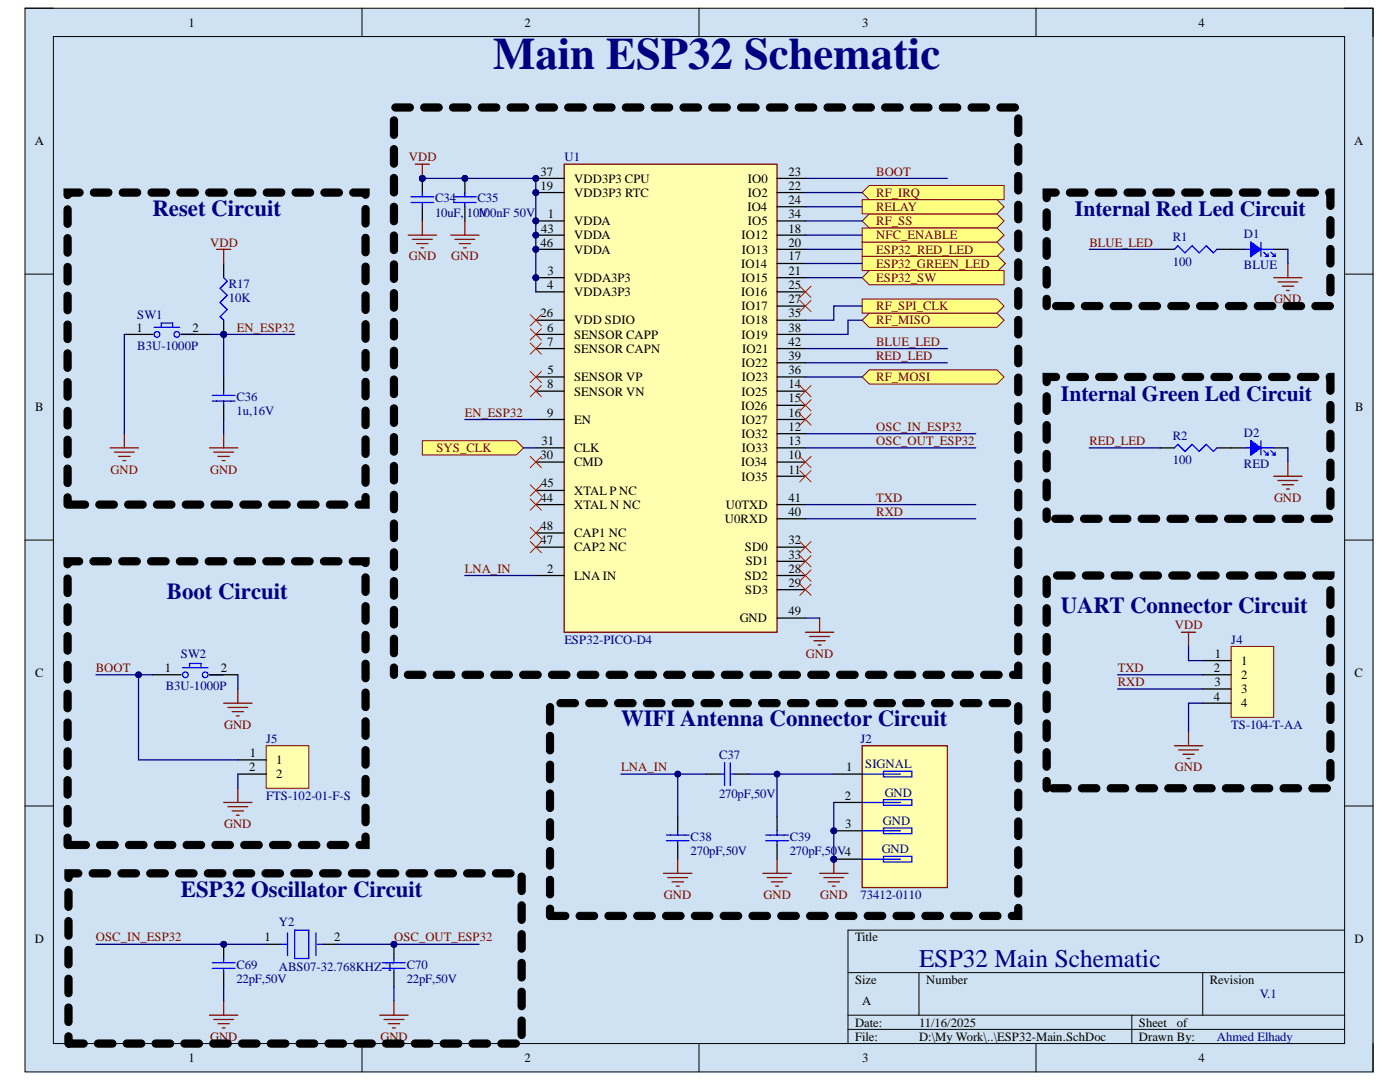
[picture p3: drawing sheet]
<svg xmlns="http://www.w3.org/2000/svg" width="279mm" height="216mm" viewBox="0 0 279 216" stroke-linecap="round" stroke-linejoin="round" font-family="sans-serif">
<defs><g id="words">
<text font-size="9" fill="#000080" x="98.4" y="13.9">Main ESP32 Schematic</text>
<text font-size="5.1" fill="#000080" x="183.4" y="192.9">ESP32 Main Schematic</text>
<g font-size="4.6" fill="#000080">
<text x="30.4" y="43.1">Reset Circuit</text>
<text x="33.3" y="119.5">Boot Circuit</text>
<text x="211.7" y="122.3">UART Connector Circuit</text>
<text x="124" y="144.9">WIFI Antenna Connector Circuit</text>
<text x="36.1" y="178.9">ESP32 Oscillator Circuit</text>
</g>
<g font-size="4.3" fill="#000080">
<text x="214.5" y="43.1">Internal Red Led Circuit</text>
<text x="211.7" y="79.9">Internal Green Led Circuit</text>
</g>
<g font-size="2.5">
<text x="37.6" y="5.3">1</text>
<text x="104.7" y="5.3">2</text>
<text x="172.1" y="5.3">3</text>
<text x="239.2" y="5.3">4</text>
<text x="6.9" y="29">A</text>
<text x="270.3" y="29">A</text>
<text x="107.9" y="35.1">37</text>
<text x="157.4" y="35.1">23</text>
<text x="107.9" y="37.9">19</text>
<text x="114.6" y="36.4">VDD3P3 CPU</text>
<text x="114.6" y="39.3">VDD3P3 RTC</text>
<text x="149.2" y="36.4">IO0</text>
<text x="149.2" y="39.3">IO2</text>
<text x="157.4" y="37.9">22</text>
<text x="157.4" y="40.7">24</text>
<text x="108" y="46.4">43</text>
<text x="109.3" y="43.5">1</text>
<text x="114.6" y="45">VDDA</text>
<text x="114.6" y="47.8">VDDA</text>
<text x="148" y="47.8">IO12</text>
<text x="149.2" y="42.1">IO4</text>
<text x="149.2" y="45">IO5</text>
<text x="157.4" y="43.5">34</text>
<text x="157.4" y="46.4">18</text>
<text x="107.9" y="49.2">46</text>
<text x="114.6" y="50.6">VDDA</text>
<text x="147.9" y="53.4">IO14</text>
<text x="148.1" y="50.6">IO13</text>
<text x="157.4" y="49.2">20</text>
<text x="157.4" y="52">17</text>
<text x="109.2" y="57.6">4</text>
<text x="109.3" y="54.9">3</text>
<text x="114.6" y="56.3">VDDA3P3</text>
<text x="114.6" y="59.1">VDDA3P3</text>
<text x="147.9" y="59.1">IO16</text>
<text x="148" y="56.3">IO15</text>
<text x="157.4" y="54.9">21</text>
<text x="157.4" y="57.6">25</text>
<text x="107.9" y="63.3">26</text>
<text x="114.6" y="64.7">VDD SDIO</text>
<text x="148" y="61.9">IO17</text>
<text x="148" y="64.7">IO18</text>
<text x="157.4" y="60.5">27</text>
<text x="157.4" y="63.3">35</text>
<text x="27.2" y="66.2">1</text>
<text x="38.4" y="66.2">2</text>
<text x="109.2" y="69">7</text>
<text x="109.2" y="66.2">6</text>
<text x="114.6" y="70.4">SENSOR CAPN</text>
<text x="114.6" y="67.6">SENSOR CAPP</text>
<text x="148" y="67.6">IO19</text>
<text x="148.1" y="70.4">IO21</text>
<text x="157.4" y="66.2">38</text>
<text x="157.4" y="69">42</text>
<text x="157.4" y="71.8">39</text>
<text x="109.2" y="77.5">8</text>
<text x="109.3" y="74.6">5</text>
<text x="114.6" y="76.1">SENSOR VP</text>
<text x="148" y="73.3">IO22</text>
<text x="148.1" y="76.1">IO23</text>
<text x="157.4" y="74.6">36</text>
<text x="157.4" y="77.5">14</text>
<text x="7" y="82.1">B</text>
<text x="109.2" y="83.2">9</text>
<text x="114.6" y="78.9">SENSOR VN</text>
<text x="147.9" y="81.7">IO26</text>
<text x="148" y="78.9">IO25</text>
<text x="157.4" y="80.3">15</text>
<text x="157.4" y="83.2">16</text>
<text x="270.4" y="82.1">B</text>
<text x="108.1" y="88.8">31</text>
<text x="114.6" y="84.6">EN</text>
<text x="148" y="84.6">IO27</text>
<text x="148" y="87.4">IO32</text>
<text x="157.4" y="85.9">12</text>
<text x="157.4" y="88.8">13</text>
<text x="107.9" y="91.6">30</text>
<text x="114.6" y="90.3">CLK</text>
<text x="114.6" y="93">CMD</text>
<text x="147.9" y="93">IO34</text>
<text x="148" y="95.9">IO35</text>
<text x="148.1" y="90.3">IO33</text>
<text x="157.4" y="91.6">10</text>
<text x="157.4" y="94.5">11</text>
<text x="107.9" y="100.1">44</text>
<text x="108" y="97.3">45</text>
<text x="114.6" y="101.6">XTAL N NC</text>
<text x="114.6" y="98.7">XTAL P NC</text>
<text x="144.8" y="101.6">U0TXD</text>
<text x="157.4" y="100.1">41</text>
<text x="107.9" y="105.8">48</text>
<text x="114.6" y="107.2">CAP1 NC</text>
<text x="144.7" y="104.4">U0RXD</text>
<text x="157.4" y="102.9">40</text>
<text x="107.9" y="108.6">47</text>
<text x="114.6" y="110">CAP2 NC</text>
<text x="148.7" y="110">SD0</text>
<text x="148.8" y="112.8">SD1</text>
<text x="157.4" y="108.6">32</text>
<text x="157.4" y="111.5">33</text>
<text x="109.2" y="114.3">2</text>
<text x="114.6" y="115.7">LNA IN</text>
<text x="148.7" y="115.7">SD2</text>
<text x="148.7" y="118.5">SD3</text>
<text x="157.4" y="114.3">28</text>
<text x="157.4" y="117.1">29</text>
<text x="147.6" y="124.1">GND</text>
<text x="157.4" y="122.8">49</text>
<text x="242.4" y="131.2">1</text>
<text x="7" y="135.1">C</text>
<text x="32.9" y="134.1">1</text>
<text x="44.1" y="134.1">2</text>
<text x="242.3" y="134.1">2</text>
<text x="242.3" y="136.9">3</text>
<text x="247.7" y="132.7">1</text>
<text x="247.7" y="135.5">2</text>
<text x="270.3" y="135.1">C</text>
<text x="242.3" y="139.8">4</text>
<text x="247.7" y="138.3">3</text>
<text x="247.7" y="141.1">4</text>
<text x="49.7" y="153.9">2</text>
<text x="49.9" y="151.1">1</text>
<text x="55.1" y="152.5">1</text>
<text x="55.1" y="155.3">2</text>
<text x="168.9" y="153.9">1</text>
<text x="168.6" y="159.6">2</text>
<text x="168.7" y="165.2">3</text>
<text x="6.9" y="188.2">D</text>
<text x="52.8" y="187.9">1</text>
<text x="66.7" y="187.9">2</text>
<text x="170.6" y="187.9">Title</text>
<text x="270.3" y="188.2">D</text>
<text x="170.6" y="196.3">Size</text>
<text x="184.8" y="196.3">Number</text>
<text x="241.4" y="196.3">Revision</text>
<text x="172.1" y="200.6">A</text>
<text x="170.6" y="204.9">Date:</text>
<text x="170.6" y="207.6">File:</text>
<text x="183.4" y="204.9">11/16/2025</text>
<text x="183.4" y="207.6">D:\My Work\..\ESP32-Main.SchDoc</text>
<text x="227.3" y="204.9">Sheet</text>
<text x="227.3" y="207.6">Drawn By:</text>
<text x="234.9" y="204.9">of</text>
<text x="37.6" y="211.9">1</text>
<text x="104.7" y="211.9">2</text>
<text x="172.1" y="211.9">3</text>
<text x="239.2" y="211.9">4</text>
</g>
<g font-size="2.5" fill="#800000">
<text x="81.6" y="32.2">VDD</text>
<text x="174.9" y="35.1">BOOT</text>
<text x="174.9" y="39.3">RF_IRQ</text>
<text x="174.9" y="45">RF_SS</text>
<text x="174.9" y="42.1">RELAY</text>
<text x="174.9" y="47.8">NFC_ENABLE</text>
<text x="41.9" y="49.2">VDD</text>
<text x="81.6" y="52">GND</text>
<text x="90.1" y="52">GND</text>
<text x="174.9" y="50.6">ESP32_RED_LED</text>
<text x="174.9" y="53.4">ESP32_GREEN_LED</text>
<text x="217.4" y="49.2">BLUE_LED</text>
<text x="174.9" y="56.3">ESP32_SW</text>
<text x="174.9" y="64.7">RF_MISO</text>
<text x="174.9" y="61.9">RF_SPI_CLK</text>
<text x="254.3" y="60.5">GND</text>
<text x="47.3" y="66.2">EN_ESP32</text>
<text x="174.9" y="69">BLUE_LED</text>
<text x="174.9" y="71.8">RED_LED</text>
<text x="174.9" y="76.1">RF_MOSI</text>
<text x="92.8" y="83.2">EN_ESP32</text>
<text x="174.9" y="85.9">OSC_IN_ESP32</text>
<text x="174.9" y="88.8">OSC_OUT_ESP32</text>
<text x="217.4" y="88.8">RED_LED</text>
<text x="22.1" y="94.5">GND</text>
<text x="41.9" y="94.5">GND</text>
<text x="87.1" y="90.3">SYS_CLK</text>
<text x="174.9" y="100.1">TXD</text>
<text x="254.3" y="100.1">GND</text>
<text x="174.9" y="102.9">RXD</text>
<text x="92.8" y="114.3">LNA_IN</text>
<text x="234.5" y="125.6">VDD</text>
<text x="160.8" y="131.2">GND</text>
<text x="19.1" y="134.1">BOOT</text>
<text x="223.1" y="134.1">TXD</text>
<text x="223.1" y="136.9">RXD</text>
<text x="44.7" y="145.4">GND</text>
<text x="124" y="153.9">LNA_IN</text>
<text x="234.5" y="153.9">GND</text>
<text x="44.7" y="165.2">GND</text>
<text x="132.5" y="179.3">GND</text>
<text x="152.4" y="179.3">GND</text>
<text x="163.7" y="179.3">GND</text>
<text x="19.1" y="187.9">OSC_IN_ESP32</text>
<text x="78.6" y="187.9">OSC_OUT_ESP32</text>
<text x="41.9" y="207.6">GND</text>
<text x="75.9" y="207.6">GND</text>
</g>
<g font-size="2.5" fill="#000080">
<text x="112.6" y="32.2">U1</text>
<text x="86.8" y="40.4">C34</text>
<text x="95.3" y="40.4">C35</text>
<text x="86.8" y="43.3">10uF,</text>
<text x="93.2" y="43.3">10V</text>
<text x="95.3" y="43.3">100nF 50V</text>
<text x="248.3" y="47.5">D1</text>
<text x="234.1" y="48.2">R1</text>
<text x="234.1" y="53">100</text>
<text x="248.3" y="53.8">BLUE</text>
<text x="45.7" y="57.4">R17</text>
<text x="27.4" y="63.6">SW1</text>
<text x="45.7" y="60.3">10K</text>
<text x="27.4" y="69.8">B3U-1000P</text>
<text x="47.2" y="80">C36</text>
<text x="47.2" y="82.9">1u,16V</text>
<text x="234.1" y="87.8">R2</text>
<text x="248.3" y="87.1">D2</text>
<text x="234.1" y="92.6">100</text>
<text x="248.3" y="93.3">RED</text>
<text x="36.1" y="131.2">SW2</text>
<text x="112.6" y="128.5">ESP32-PICO-D4</text>
<text x="245.7" y="128.5">J4</text>
<text x="33.1" y="137.8">B3U-1000P</text>
<text x="53.1" y="148.2">J5</text>
<text x="171.7" y="148.2">J2</text>
<text x="245.7" y="145.4">TS-104-T-AA</text>
<text x="143.5" y="151.4">C37</text>
<text x="172.7" y="153.3">SIGNAL</text>
<text x="53.1" y="159.6">FTS-102-01-F-S</text>
<text x="143.5" y="159.3">270pF,50V</text>
<text x="176.6" y="159">GND</text>
<text x="137.8" y="167.8">C38</text>
<text x="157.6" y="167.8">C39</text>
<text x="176.2" y="164.6">GND</text>
<text x="137.8" y="170.6">270pF,50V</text>
<text x="157.6" y="170.6">270pF,50</text>
<text x="167.1" y="170.6">V4</text>
<text x="176" y="170.3">GND</text>
<text x="171.7" y="179.3">73412-0110</text>
<text x="55.6" y="184.7">Y2</text>
<text x="47.2" y="193.3">C69</text>
<text x="47.2" y="196.1">22pF,50V</text>
<text x="55.6" y="193.8">ABS07-32.768KHZ-T</text>
<text x="81.2" y="193.3">C70</text>
<text x="81.2" y="196.1">22pF,50V</text>
<text x="251.4" y="199.2">V.1</text>
<text x="242.9" y="207.6">Ahmed Elhady</text>
</g>
</g></defs>
<path d="M5 1.6h269v212.3h-269z" fill-rule="evenodd" fill="#cfe2f3"/>
<path d="M5 1.6h269v212.3h-269z" fill="none" stroke="#000" stroke-width=".2"/>
<path d="M10.7 7.3h257.6v200.9h-257.6z" fill-rule="evenodd" fill="#cfe2f3"/>
<g fill="none" stroke="#000" stroke-width=".2">
<path d="M5 1.6h5.7M10.7 7.3h257.6v200.9h-257.6zM72.2 1.6v5.7M139.5 1.6v5.7M206.8 1.6v5.7M268.3 1.6h5.7v5.7M5 54.7h5.7M268.3 54.7h5.7M5 107.8h5.7M268.3 107.8h5.7M5 160.8h5.7M268.3 160.8h5.7"/>
<path d="M169.2 194.1h99.1M183.4 194.1v8.5M240 194.1v8.5M268.3 185.6h-99.1v22.6M72.2 208.2v5.7M139.5 208.2v5.7M169.2 202.6h99.1M169.2 205.4h99.1M206.8 208.2v5.7M225.9 202.6v5.6M274 208.2v5.7"/>
</g>
<circle cx="106.9" cy="35.6" r=".57" fill="#000080"/>
<circle cx="106.9" cy="35.6" r=".57" fill="none" stroke="#000080" stroke-width=".2"/>
<circle cx="106.9" cy="38.4" r=".57" fill="#000080"/>
<circle cx="106.9" cy="38.4" r=".57" fill="none" stroke="#000080" stroke-width=".2"/>
<circle cx="106.9" cy="44.1" r=".57" fill="#000080"/>
<circle cx="106.9" cy="44.1" r=".57" fill="none" stroke="#000080" stroke-width=".2"/>
<circle cx="106.9" cy="46.9" r=".57" fill="#000080"/>
<circle cx="106.9" cy="46.9" r=".57" fill="none" stroke="#000080" stroke-width=".2"/>
<circle cx="106.9" cy="49.7" r=".57" fill="#000080"/>
<circle cx="106.9" cy="49.7" r=".57" fill="none" stroke="#000080" stroke-width=".2"/>
<circle cx="106.9" cy="55.4" r=".57" fill="#000080"/>
<circle cx="106.9" cy="55.4" r=".57" fill="none" stroke="#000080" stroke-width=".2"/>
<path d="M112.6 32.8h42.5v93.4h-42.5z" fill-rule="evenodd" fill="#ffffb0"/>
<path d="M112.6 32.8h42.5v93.4h-42.5z" fill="none" stroke="#800000" stroke-width=".25"/>
<path d="M106.9 35.6h5.7" fill="none" stroke="#000" stroke-width=".25"/>
<circle cx="106.9" cy="35.6" r=".57" fill="#000080"/>
<circle cx="106.9" cy="35.6" r=".57" fill="none" stroke="#000080" stroke-width=".2"/>
<path d="M106.9 38.4h5.7" fill="none" stroke="#000" stroke-width=".25"/>
<circle cx="106.9" cy="38.4" r=".57" fill="#000080"/>
<circle cx="106.9" cy="38.4" r=".57" fill="none" stroke="#000080" stroke-width=".2"/>
<path d="M106.9 44.1h5.7M106.9 63.9h5.7" fill="none" stroke="#000" stroke-width=".25"/>
<circle cx="106.9" cy="44.1" r=".57" fill="#000080"/>
<circle cx="106.9" cy="44.1" r=".57" fill="none" stroke="#000080" stroke-width=".2"/>
<path d="M106.9 46.9h5.7" fill="none" stroke="#000" stroke-width=".25"/>
<circle cx="106.9" cy="46.9" r=".57" fill="#000080"/>
<circle cx="106.9" cy="46.9" r=".57" fill="none" stroke="#000080" stroke-width=".2"/>
<path d="M106.9 49.7h5.7" fill="none" stroke="#000" stroke-width=".25"/>
<circle cx="106.9" cy="49.7" r=".57" fill="#000080"/>
<circle cx="106.9" cy="49.7" r=".57" fill="none" stroke="#000080" stroke-width=".2"/>
<path d="M106.9 55.4h5.7" fill="none" stroke="#000" stroke-width=".25"/>
<circle cx="106.9" cy="55.4" r=".57" fill="#000080"/>
<circle cx="106.9" cy="55.4" r=".57" fill="none" stroke="#000080" stroke-width=".2"/>
<g fill="none" stroke="#000" stroke-width=".25">
<path d="M155.1 35.6h5.6M155.1 38.4h5.6M106.9 58.2h5.7M155.1 58.2h5.6M155.1 41.3h5.6M155.1 44.1h5.6M155.1 46.9h5.6M155.1 49.7h5.6M155.1 52.6h5.6M155.1 55.4h5.6M106.9 69.6h5.7M106.9 66.7h5.7"/>
<path d="M106.9 78h5.7M106.9 75.2h5.7M155.1 69.6h5.6M155.1 66.7h5.6M155.1 78h5.6M155.1 75.2h5.6M155.1 61.1h5.6M155.1 63.9h5.6M155.1 72.4h5.6M106.9 83.7h5.7M106.9 89.4h5.7M106.9 92.2h5.7"/>
<path d="M106.9 97.9h5.7M155.1 80.9h5.6M155.1 83.7h5.6M155.1 86.5h5.6M155.1 89.4h5.6M155.1 92.2h5.6M155.1 95h5.6M106.9 114.8h5.7M106.9 100.7h5.7M106.9 109.2h5.7M106.9 106.3h5.7M155.1 114.8h5.6"/>
<path d="M155.1 103.5h5.6M155.1 100.7h5.6M155.1 109.2h5.6M155.1 112h5.6M155.1 117.7h5.6M155.1 123.3h5.6"/>
</g>
<path d="M82.9 32.8h2.8M84.3 32.8v2.8" fill="none" stroke="#800000" stroke-width=".25"/>
<circle cx="84.3" cy="35.6" r=".57" fill="#000080"/>
<circle cx="84.3" cy="35.6" r=".57" fill="none" stroke="#000080" stroke-width=".2"/>
<g fill="none" stroke="#f00" stroke-width=".2">
<path d="M159.6 57.1l2.3 2.3M159.6 59.9l2.3 2.3M161.9 57.1l-2.3 2.3M161.9 59.9l-2.3 2.3M105.8 62.8l2.3 2.2M105.8 65.6l2.3 2.3M105.8 68.4l2.3 2.3M105.8 74.1l2.3 2.2M105.8 76.9l2.3 2.3M108.1 62.8l-2.3 2.2M108.1 65.6l-2.3 2.3M108.1 68.4l-2.3 2.3"/>
<path d="M108.1 74.1l-2.3 2.2M108.1 76.9l-2.3 2.3M159.6 76.9l2.3 2.3M159.6 79.7l2.3 2.3M161.9 76.9l-2.3 2.3M161.9 79.7l-2.3 2.3M105.8 91.1l2.3 2.2M105.8 96.7l2.3 2.3M105.8 99.6l2.3 2.2M108.1 91.1l-2.3 2.2M108.1 96.7l-2.3 2.3M108.1 99.6l-2.3 2.2"/>
<path d="M159.6 82.6l2.3 2.2M159.6 91.1l2.3 2.2M159.6 93.9l2.3 2.3M161.9 82.6l-2.3 2.2M161.9 91.1l-2.3 2.2M161.9 93.9l-2.3 2.3M105.8 105.2l2.3 2.3M105.8 108l2.3 2.3M108.1 105.2l-2.3 2.3M108.1 108l-2.3 2.3M159.6 108l2.3 2.3M159.6 110.9l2.3 2.2"/>
<path d="M159.6 113.7l2.3 2.3M159.6 116.5l2.3 2.3M161.9 108l-2.3 2.3M161.9 110.9l-2.3 2.2M161.9 113.7l-2.3 2.3M161.9 116.5l-2.3 2.3"/>
</g>
<circle cx="92.8" cy="35.6" r=".57" fill="#000080"/>
<circle cx="92.8" cy="35.6" r=".57" fill="none" stroke="#000080" stroke-width=".2"/>
<path d="M92.8 35.6v2.8M92.8 41.3v2.8" fill="none" stroke="#000" stroke-width=".25"/>
<circle cx="92.8" cy="35.6" r=".57" fill="#000080"/>
<circle cx="92.8" cy="35.6" r=".57" fill="none" stroke="#000080" stroke-width=".2"/>
<path d="M90.5 39.3h4.5M92.8 38.4v.9M90.5 40.4h4.5M92.8 40.4v.9" fill="none" stroke="#00f" stroke-width=".25"/>
<circle cx="84.3" cy="35.6" r=".57" fill="#000080"/>
<circle cx="84.3" cy="35.6" r=".57" fill="none" stroke="#000080" stroke-width=".2"/>
<path d="M84.3 35.6v2.8M84.3 41.3v2.8" fill="none" stroke="#000" stroke-width=".25"/>
<circle cx="84.3" cy="35.6" r=".57" fill="#000080"/>
<circle cx="84.3" cy="35.6" r=".57" fill="none" stroke="#000080" stroke-width=".2"/>
<path d="M82 39.3h4.5M84.3 38.4v.9M82 40.4h4.5M84.3 40.4v.9M42.4 78.9h4.5M44.6 78v.9M42.4 80h4.5M44.6 80v.9" fill="none" stroke="#00f" stroke-width=".25"/>
<g fill="none" stroke="#800000" stroke-width=".25">
<path d="M81.5 46.9h5.6M82.3 47.8h4M83.1 48.6h2.3M84 49.5h.6M84.3 44.1v2.8M89.9 46.9h5.7M90.8 47.8h4M91.6 48.6h2.3M92.5 49.5h.6M92.8 44.1v2.8M160.7 126.2h5.7M161.6 127h4"/>
<path d="M162.4 127.9h2.3M163.3 128.7h.6M163.6 123.3v2.9"/>
</g>
<path d="M44.6 75.2v2.8M44.6 80.9v2.8" fill="none" stroke="#000" stroke-width=".25"/>
<circle cx="44.6" cy="66.7" r=".57" fill="#000080"/>
<circle cx="44.6" cy="66.7" r=".57" fill="none" stroke="#000080" stroke-width=".2"/>
<path d="M44.6 63.9v2.8" fill="none" stroke="#000" stroke-width=".25"/>
<circle cx="44.6" cy="66.7" r=".57" fill="#000080"/>
<circle cx="44.6" cy="66.7" r=".57" fill="none" stroke="#000080" stroke-width=".2"/>
<path d="M44.6 52.6v2.8M24.8 66.7h5.7M36.1 66.7h5.7" fill="none" stroke="#000" stroke-width=".25"/>
<g fill="none" stroke="#00f" stroke-width=".25">
<path d="M44.6 55.4l.7 .7-1.4 1.4 1.4 1.4-1.4 1.5 1.4 1.4-1.4 1.4 .7 .7M30.8 65.3h5.1M32.2 65.3v-.8h2.2v.8M36.1 66.7h2.9"/>
<circle cx="31.3" cy="66.7" r=".57"/>
<circle cx="35.3" cy="66.7" r=".57"/>
</g>
<path d="M43.2 49.7h2.9M44.6 49.7v2.9M22 89.4h5.6M22.8 90.2h4M23.7 91.1h2.2M24.5 91.9h.6M24.8 86.5v2.9M41.8 89.4h5.7M42.7 90.2h3.9M43.5 91.1h2.3M44.4 91.9h.5M44.6 86.5v2.9" fill="none" stroke="#800000" stroke-width=".25"/>
<path d="M53.1 148.8h8.5v8.5h-8.5z" fill-rule="evenodd" fill="#ffffb0"/>
<path d="M53.1 148.8h8.5v8.5h-8.5z" fill="none" stroke="#800000" stroke-width=".2"/>
<path d="M47.5 151.6h5.6M47.5 154.5h5.6" fill="none" stroke="#000" stroke-width=".25"/>
<path d="M47.5 157.3v2.8M44.6 160.1h5.7M45.5 161h4M46.3 161.8h2.3M47.2 162.7h.5" fill="none" stroke="#800000" stroke-width=".25"/>
<path d="M172.1 44.1l1.4-1.4h25.5l1.4 1.4-1.4 1.4h-25.5z" fill-rule="evenodd" fill="#ffff80"/>
<path d="M172.1 44.1l1.4-1.4h25.5l1.4 1.4-1.4 1.4h-25.5z" fill="none" stroke="#800000" stroke-width=".2"/>
<path d="M172.1 63.9l1.4-1.4h25.5l1.4 1.4-1.4 1.4h-25.5z" fill-rule="evenodd" fill="#ffff80"/>
<path d="M172.1 63.9l1.4-1.4h25.5l1.4 1.4-1.4 1.4h-25.5z" fill="none" stroke="#800000" stroke-width=".2"/>
<path d="M172.1 75.2l1.4-1.4h25.5l1.4 1.4-1.4 1.4h-25.5z" fill-rule="evenodd" fill="#ffff80"/>
<path d="M172.1 75.2l1.4-1.4h25.5l1.4 1.4-1.4 1.4h-25.5z" fill="none" stroke="#800000" stroke-width=".2"/>
<path d="M172.1 59.7h26.9l1.4 1.4-1.4 1.4h-26.9z" fill-rule="evenodd" fill="#ffff80"/>
<path d="M172.1 59.7h26.9l1.4 1.4-1.4 1.4h-26.9z" fill="none" stroke="#800000" stroke-width=".2"/>
<path d="M84.3 88h18.7l1.5 1.4-1.5 1.4h-18.7z" fill-rule="evenodd" fill="#ffff80"/>
<path d="M84.3 88h18.7l1.5 1.4-1.5 1.4h-18.7z" fill="none" stroke="#800000" stroke-width=".2"/>
<path d="M172.1 38.4l1.4-1.4h26.9v2.8h-26.9z" fill-rule="evenodd" fill="#ffff80"/>
<path d="M172.1 38.4l1.4-1.4h26.9v2.8h-26.9z" fill="none" stroke="#800000" stroke-width=".2"/>
<path d="M172.1 39.8h26.9l1.4 1.5-1.4 1.4h-26.9z" fill-rule="evenodd" fill="#ffff80"/>
<path d="M172.1 39.8h26.9l1.4 1.5-1.4 1.4h-26.9z" fill="none" stroke="#800000" stroke-width=".2"/>
<path d="M172.1 45.5h26.9l1.4 1.4-1.4 1.4h-26.9z" fill-rule="evenodd" fill="#ffff80"/>
<path d="M172.1 45.5h26.9l1.4 1.4-1.4 1.4h-26.9z" fill="none" stroke="#800000" stroke-width=".2"/>
<path d="M172.1 48.3h26.9l1.4 1.4-1.4 1.5h-26.9z" fill-rule="evenodd" fill="#ffff80"/>
<path d="M172.1 48.3h26.9l1.4 1.4-1.4 1.5h-26.9z" fill="none" stroke="#800000" stroke-width=".2"/>
<path d="M172.1 51.2h27.1l1.4 1.4-1.4 1.4h-27.1z" fill-rule="evenodd" fill="#ffff80"/>
<path d="M172.1 51.2h27.1l1.4 1.4-1.4 1.4h-27.1z" fill="none" stroke="#800000" stroke-width=".2"/>
<path d="M172.1 55.4l1.4-1.4h26.9v2.8h-26.9z" fill-rule="evenodd" fill="#ffff80"/>
<path d="M172.1 55.4l1.4-1.4h26.9v2.8h-26.9z" fill="none" stroke="#800000" stroke-width=".2"/>
<g fill="none" stroke="#00f" stroke-width=".25">
<path d="M234.4 49.7l.7-.7 1.4 1.5 1.4-1.5 1.4 1.5 1.4-1.5 1.5 1.5 .7-.8M234.4 89.4l.7-.7 1.4 1.4 1.4-1.4 1.4 1.4 1.4-1.4 1.5 1.4 .7-.7M248.5 89.4h1.2M249.7 88v2.8M36.4 133.2h5.1M37.8 133.2v-.8h2.3v.8M41.8 134.6h2.8"/>
<circle cx="37" cy="134.6" r=".57"/>
<circle cx="41" cy="134.6" r=".57"/>
</g>
<path d="M231.5 49.7h2.9M242.9 49.7h2.8M231.5 89.4h2.9M242.9 89.4h5.6M254.2 89.4h2.8M30.5 134.6h5.6M41.8 134.6h5.7" fill="none" stroke="#000" stroke-width=".25"/>
<path d="M47.5 137.5v2.8M44.6 140.3h5.7M45.5 141.2h4M46.3 142h2.3M47.2 142.9h.5" fill="none" stroke="#800000" stroke-width=".25"/>
<g fill="#000" stroke="#000" stroke-width=".2">
<path d="M13 98.7a.72 .72 0 0 1 .8-.1 .72 .72 0 0 1 .4 .6v1.5a.72 .72 0 0 1-.7 .7 .72 .72 0 0 1-.7-.7v-1.5zM13 93a.72 .72 0 0 1 .8-.2 .72 .72 0 0 1 .4 .7v2.9a.72 .72 0 0 1-.7 .7 .72 .72 0 0 1-.7-.7v-2.9zM13 87.2a.72 .72 0 0 1 .8-.1 .72 .72 0 0 1 .4 .7v2.8a.72 .72 0 0 1-.7 .7 .72 .72 0 0 1-.7-.7v-2.8zM13 81.5a.72 .72 0 0 1 .8-.2 .72 .72 0 0 1 .4 .7v2.9a.72 .72 0 0 1-.7 .7 .72 .72 0 0 1-.7-.7v-2.9zM13 75.8a.72 .72 0 0 1 .8-.2 .72 .72 0 0 1 .4 .7v2.8a.72 .72 0 0 1-.7 .8 .72 .72 0 0 1-.7-.8v-2.8zM13 70a.72 .72 0 0 1 .8-.1 .72 .72 0 0 1 .4 .6v2.9a.72 .72 0 0 1-.7 .7 .72 .72 0 0 1-.7-.7v-2.9zM13 64.3a.72 .72 0 0 1 .8-.2 .72 .72 0 0 1 .4 .7v2.8a.72 .72 0 0 1-.7 .8 .72 .72 0 0 1-.7-.8v-2.8zM13 58.5a.72 .72 0 0 1 .8-.1 .72 .72 0 0 1 .4 .6v2.9a.72 .72 0 0 1-.7 .7 .72 .72 0 0 1-.7-.7v-2.9zM13 52.8a.72 .72 0 0 1 .8-.2 .72 .72 0 0 1 .4 .7v2.9a.72 .72 0 0 1-.7 .7 .72 .72 0 0 1-.7-.7v-2.9zM13 47a.72 .72 0 0 1 .8-.1 .72 .72 0 0 1 .4 .6v2.9a.72 .72 0 0 1-.7 .7 .72 .72 0 0 1-.7-.7v-2.9zM13 41.3a.72 .72 0 0 1 .8-.2 .72 .72 0 0 1 .4 .7v2.9a.72 .72 0 0 1-.7 .7 .72 .72 0 0 1-.7-.7v-2.9zM12.8 37.7h3.1a.72 .72 0 0 1 .7 .7 .72 .72 0 0 1-.7 .7h-2.4l.7-.7a.89 .89 0 0 1-.7 1.2 .72 .72 0 0 1-.7-.7zM18.2 37.9l.6-.2h2.8a.72 .72 0 0 1 .7 .7 .72 .72 0 0 1-.7 .7h-2.8a.72 .72 0 0 1-.7-.4 .72 .72 0 0 1 .1-.8zM24 37.9l.5-.2h2.9a.72 .72 0 0 1 .7 .7 .72 .72 0 0 1-.7 .7h-2.9a.72 .72 0 0 1-.7-.4 .72 .72 0 0 1 .2-.8zM29.7 37.9l.6-.2h2.8a.72 .72 0 0 1 .7 .7 .72 .72 0 0 1-.7 .7h-2.8a.72 .72 0 0 1-.7-.4 .72 .72 0 0 1 .1-.8zM35.5 37.9l.5-.2h2.9a.72 .72 0 0 1 .7 .7 .72 .72 0 0 1-.7 .7h-2.9a.72 .72 0 0 1-.7-.4 .72 .72 0 0 1 .2-.8zM41.2 37.9l.6-.2h2.8a.72 .72 0 0 1 .7 .7 .72 .72 0 0 1-.7 .7h-2.8a.72 .72 0 0 1-.7-.4 .72 .72 0 0 1 .1-.8zM47 37.9l.5-.2h2.9a.72 .72 0 0 1 .7 .7 .72 .72 0 0 1-.7 .7h-2.9a.72 .72 0 0 1-.7-.4 .72 .72 0 0 1 .2-.8zM52.7 37.9l.6-.2h2.8a.72 .72 0 0 1 .7 .7 .72 .72 0 0 1-.7 .7h-2.8a.72 .72 0 0 1-.7-.4 .72 .72 0 0 1 .1-.8zM58.5 37.9l.5-.2h2.9a.72 .72 0 0 1 .7 .7 .72 .72 0 0 1-.7 .7h-2.9a.72 .72 0 0 1-.7-.4 .72 .72 0 0 1 .2-.8zM64.2 37.9l.6-.2h2.8a.72 .72 0 0 1 .7 .7 .72 .72 0 0 1-.7 .7h-2.8a.72 .72 0 0 1-.7-.4 .72 .72 0 0 1 .1-.8zM70 37.9l.5-.2h3.2v1.1a.77 .77 0 0 1-1 .7 .77 .77 0 0 1-.5-1.1l.8 .7h-2.5a.72 .72 0 0 1-.7-.4 .72 .72 0 0 1 .2-.8zM72.4 41.2a.72 .72 0 0 1 .8-.1 .72 .72 0 0 1 .5 .6v2.9a.72 .72 0 0 1-.7 .7 .72 .72 0 0 1-.8-.7v-2.9zM72.4 47a.72 .72 0 0 1 .8-.2 .72 .72 0 0 1 .5 .7v2.8a.72 .72 0 0 1-.7 .8 .72 .72 0 0 1-.8-.8v-2.8zM72.4 52.7a.72 .72 0 0 1 .8-.1 .72 .72 0 0 1 .5 .6v2.9a.72 .72 0 0 1-.7 .7 .72 .72 0 0 1-.8-.7v-2.9zM72.4 58.5a.72 .72 0 0 1 .8-.2 .72 .72 0 0 1 .5 .7v2.8a.72 .72 0 0 1-.7 .8 .72 .72 0 0 1-.8-.8v-2.8zM72.4 64.2a.72 .72 0 0 1 .8-.2 .72 .72 0 0 1 .5 .7v2.9a.72 .72 0 0 1-.7 .7 .72 .72 0 0 1-.8-.7v-2.9zM72.4 69.9a.72 .72 0 0 1 .8-.1 .72 .72 0 0 1 .5 .7v2.8a.72 .72 0 0 1-.7 .7 .72 .72 0 0 1-.8-.7v-2.8zM72.4 75.7a.72 .72 0 0 1 .8-.2 .72 .72 0 0 1 .5 .7v2.9a.72 .72 0 0 1-.7 .7 .72 .72 0 0 1-.8-.7v-2.9zM72.4 81.4a.72 .72 0 0 1 .8-.1 .72 .72 0 0 1 .5 .6v2.9a.72 .72 0 0 1-.7 .7 .72 .72 0 0 1-.8-.7v-2.9zM72.4 87.2a.72 .72 0 0 1 .8-.2 .72 .72 0 0 1 .5 .7v2.9a.72 .72 0 0 1-.7 .7 .72 .72 0 0 1-.8-.7v-2.9zM72.4 92.9a.72 .72 0 0 1 .8-.1 .72 .72 0 0 1 .5 .6v2.9a.72 .72 0 0 1-.7 .7 .72 .72 0 0 1-.8-.7v-2.9zM72.4 98.7a.72 .72 0 0 1 .8-.2 .72 .72 0 0 1 .5 .7v2.2h-2.1a.72 .72 0 0 1-.7-.7 .72 .72 0 0 1 .7-.7h1.4l-.8 .7v-1.5zM65.3 100.2l.5-.2h2.9a.72 .72 0 0 1 .7 .7 .72 .72 0 0 1-.7 .7h-2.9a.72 .72 0 0 1-.6-.4 .72 .72 0 0 1 .1-.8zM59.6 100.2l.5-.2h2.9a.72 .72 0 0 1 .7 .7 .72 .72 0 0 1-.7 .7h-2.9a.72 .72 0 0 1-.7-.4 .72 .72 0 0 1 .2-.8zM53.8 100.2l.5-.2h2.9a.72 .72 0 0 1 .7 .7 .72 .72 0 0 1-.7 .7h-2.9a.72 .72 0 0 1-.6-.4 .72 .72 0 0 1 .1-.8zM48.1 100.2l.5-.2h2.9a.72 .72 0 0 1 .7 .7 .72 .72 0 0 1-.7 .7h-2.9a.72 .72 0 0 1-.7-.4 .72 .72 0 0 1 .2-.8zM42.3 100.2l.5-.2h2.9a.72 .72 0 0 1 .7 .7 .72 .72 0 0 1-.7 .7h-2.9a.72 .72 0 0 1-.6-.4 .72 .72 0 0 1 .1-.8zM36.6 100.2l.5-.2h2.9a.72 .72 0 0 1 .7 .7 .72 .72 0 0 1-.7 .7h-2.9a.72 .72 0 0 1-.7-.4 .72 .72 0 0 1 .2-.8zM30.8 100.2l.5-.2h2.9a.72 .72 0 0 1 .7 .7 .72 .72 0 0 1-.7 .7h-2.9a.72 .72 0 0 1-.6-.4 .72 .72 0 0 1 .1-.8zM25.1 100.2l.5-.2h2.9a.72 .72 0 0 1 .7 .7 .72 .72 0 0 1-.7 .7h-2.9a.72 .72 0 0 1-.7-.4 .72 .72 0 0 1 .2-.8zM19.3 100.2l.5-.2h2.9a.72 .72 0 0 1 .7 .7 .72 .72 0 0 1-.7 .7h-2.9a.72 .72 0 0 1-.6-.4 .72 .72 0 0 1 .1-.8zM13.6 100.2l.5-.2h2.9a.72 .72 0 0 1 .7 .7 .72 .72 0 0 1-.7 .7h-2.9a.72 .72 0 0 1-.7-.4 .72 .72 0 0 1 .2-.8z"/>
<path d="M13 166.7a.72 .72 0 0 1 .8-.2 .72 .72 0 0 1 .4 .7v1.4a.72 .72 0 0 1-.7 .7 .72 .72 0 0 1-.7-.7v-1.4zM13 160.9a.72 .72 0 0 1 .8-.1 .72 .72 0 0 1 .4 .6v2.9a.72 .72 0 0 1-.7 .7 .72 .72 0 0 1-.7-.7v-2.9zM13 155.2a.72 .72 0 0 1 .8-.2 .72 .72 0 0 1 .4 .7v2.9a.72 .72 0 0 1-.7 .7 .72 .72 0 0 1-.7-.7v-2.9zM13 149.4a.72 .72 0 0 1 .8-.1 .72 .72 0 0 1 .4 .6v2.9a.72 .72 0 0 1-.7 .7 .72 .72 0 0 1-.7-.7v-2.9zM13 143.7a.72 .72 0 0 1 .8-.2 .72 .72 0 0 1 .4 .7v2.9a.72 .72 0 0 1-.7 .7 .72 .72 0 0 1-.7-.7v-2.9zM13 137.9a.72 .72 0 0 1 .8-.1 .72 .72 0 0 1 .4 .6v2.9a.72 .72 0 0 1-.7 .7 .72 .72 0 0 1-.7-.7v-2.9zM13 132.2a.72 .72 0 0 1 .8-.2 .72 .72 0 0 1 .4 .7v2.9a.72 .72 0 0 1-.7 .7 .72 .72 0 0 1-.7-.7v-2.9zM13 126.4a.72 .72 0 0 1 .8-.1 .72 .72 0 0 1 .4 .6v2.9a.72 .72 0 0 1-.7 .7 .72 .72 0 0 1-.7-.7v-2.9zM13 120.7a.72 .72 0 0 1 .8-.2 .72 .72 0 0 1 .4 .7v2.9a.72 .72 0 0 1-.7 .7 .72 .72 0 0 1-.7-.7v-2.9zM13 114.9a.72 .72 0 0 1 .8-.1 .72 .72 0 0 1 .4 .7v2.8a.72 .72 0 0 1-.7 .7 .72 .72 0 0 1-.7-.7v-2.8zM12.8 111.3h3a.72 .72 0 0 1 .7 .7 .72 .72 0 0 1-.7 .7h-2.3l.7-.7a.99 .99 0 0 1-.4 1.2 .72 .72 0 0 1-1-.6zM18.2 111.5l.5-.2h2.8a.72 .72 0 0 1 .8 .7 .72 .72 0 0 1-.8 .7h-2.8a.72 .72 0 0 1-.7-.4 .72 .72 0 0 1 .2-.8zM23.9 111.5l.5-.2h2.9a.72 .72 0 0 1 .7 .7 .72 .72 0 0 1-.7 .7h-2.9a.72 .72 0 0 1-.7-.4 .72 .72 0 0 1 .2-.8zM29.7 111.5l.5-.2h2.8a.72 .72 0 0 1 .8 .7 .72 .72 0 0 1-.8 .7h-2.8a.72 .72 0 0 1-.7-.4 .72 .72 0 0 1 .2-.8zM35.4 111.5l.5-.2h2.9a.72 .72 0 0 1 .7 .7 .72 .72 0 0 1-.7 .7h-2.9a.72 .72 0 0 1-.7-.4 .72 .72 0 0 1 .2-.8zM41.2 111.5l.5-.2h2.8a.72 .72 0 0 1 .8 .7 .72 .72 0 0 1-.8 .7h-2.8a.72 .72 0 0 1-.7-.4 .72 .72 0 0 1 .2-.8zM46.9 111.5l.5-.2h2.9a.72 .72 0 0 1 .7 .7 .72 .72 0 0 1-.7 .7h-2.9a.72 .72 0 0 1-.7-.4 .72 .72 0 0 1 .2-.8zM52.7 111.5l.5-.2h2.8a.72 .72 0 0 1 .8 .7 .72 .72 0 0 1-.8 .7h-2.8a.72 .72 0 0 1-.7-.4 .72 .72 0 0 1 .2-.8zM58.4 111.5l.5-.2h2.9a.72 .72 0 0 1 .7 .7 .72 .72 0 0 1-.7 .7h-2.9a.72 .72 0 0 1-.7-.4 .72 .72 0 0 1 .2-.8zM64.2 111.5l.5-.2h2.8a.72 .72 0 0 1 .8 .7 .72 .72 0 0 1-.8 .7h-2.8a.72 .72 0 0 1-.7-.4 .72 .72 0 0 1 .2-.8zM69.9 111.5l.5-.2h3.3v1a.75 .75 0 0 1-.9 .7 .75 .75 0 0 1-.6-1l.8 .7h-2.6a.72 .72 0 0 1-.7-.4 .72 .72 0 0 1 .2-.8zM72.4 114.7a.72 .72 0 0 1 .8-.1 .72 .72 0 0 1 .5 .6v2.9a.72 .72 0 0 1-.7 .7 .72 .72 0 0 1-.8-.7v-2.9zM72.4 120.5a.72 .72 0 0 1 .8-.2 .72 .72 0 0 1 .5 .7v2.8a.72 .72 0 0 1-.7 .8 .72 .72 0 0 1-.8-.8v-2.8zM72.4 126.2a.72 .72 0 0 1 .8-.2 .72 .72 0 0 1 .5 .7v2.9a.72 .72 0 0 1-.7 .7 .72 .72 0 0 1-.8-.7v-2.9zM72.4 131.9a.72 .72 0 0 1 .8-.1 .72 .72 0 0 1 .5 .7v2.8a.72 .72 0 0 1-.7 .7 .72 .72 0 0 1-.8-.7v-2.8zM72.4 137.7a.72 .72 0 0 1 .8-.2 .72 .72 0 0 1 .5 .7v2.9a.72 .72 0 0 1-.7 .7 .72 .72 0 0 1-.8-.7v-2.9zM72.4 143.4a.72 .72 0 0 1 .8-.1 .72 .72 0 0 1 .5 .6v2.9a.72 .72 0 0 1-.7 .7 .72 .72 0 0 1-.8-.7v-2.9zM72.4 149.2a.72 .72 0 0 1 .8-.2 .72 .72 0 0 1 .5 .7v2.9a.72 .72 0 0 1-.7 .7 .72 .72 0 0 1-.8-.7v-2.9zM72.4 154.9a.72 .72 0 0 1 .8-.1 .72 .72 0 0 1 .5 .6v2.9a.72 .72 0 0 1-.7 .7 .72 .72 0 0 1-.8-.7v-2.9zM72.4 160.7a.72 .72 0 0 1 .8-.2 .72 .72 0 0 1 .5 .7v2.9a.72 .72 0 0 1-.7 .7 .72 .72 0 0 1-.8-.7v-2.9zM72.4 166.4a.72 .72 0 0 1 .8-.1 .72 .72 0 0 1 .5 .6v2.4h-1.9a.72 .72 0 0 1-.8-.7 .72 .72 0 0 1 .8-.7h1.2l-.8 .7v-1.7zM65.5 168.1l.5-.2h2.9a.72 .72 0 0 1 .7 .7 .72 .72 0 0 1-.7 .7h-2.9a.72 .72 0 0 1-.7-.4 .72 .72 0 0 1 .2-.8zM59.7 168.1l.6-.2h2.8a.72 .72 0 0 1 .7 .7 .72 .72 0 0 1-.7 .7h-2.8a.72 .72 0 0 1-.7-.4 .72 .72 0 0 1 .1-.8zM54 168.1l.5-.2h2.9a.72 .72 0 0 1 .7 .7 .72 .72 0 0 1-.7 .7h-2.9a.72 .72 0 0 1-.7-.4 .72 .72 0 0 1 .2-.8zM48.2 168.1l.6-.2h2.8a.72 .72 0 0 1 .7 .7 .72 .72 0 0 1-.7 .7h-2.8a.72 .72 0 0 1-.7-.4 .72 .72 0 0 1 .1-.8zM42.5 168.1l.5-.2h2.9a.72 .72 0 0 1 .7 .7 .72 .72 0 0 1-.7 .7h-2.9a.72 .72 0 0 1-.7-.4 .72 .72 0 0 1 .2-.8zM36.7 168.1l.6-.2h2.8a.72 .72 0 0 1 .7 .7 .72 .72 0 0 1-.7 .7h-2.8a.72 .72 0 0 1-.7-.4 .72 .72 0 0 1 .1-.8zM31 168.1l.5-.2h2.9a.72 .72 0 0 1 .7 .7 .72 .72 0 0 1-.7 .7h-2.9a.72 .72 0 0 1-.7-.4 .72 .72 0 0 1 .2-.8zM25.2 168.1l.6-.2h2.8a.72 .72 0 0 1 .7 .7 .72 .72 0 0 1-.7 .7h-2.8a.72 .72 0 0 1-.7-.4 .72 .72 0 0 1 .1-.8zM19.5 168.1l.5-.2h2.9a.72 .72 0 0 1 .7 .7 .72 .72 0 0 1-.7 .7h-2.9a.72 .72 0 0 1-.7-.4 .72 .72 0 0 1 .2-.8zM13.7 168.1l.6-.2h2.8a.72 .72 0 0 1 .7 .7 .72 .72 0 0 1-.7 .7h-2.8a.72 .72 0 0 1-.7-.4 .72 .72 0 0 1 .1-.8z"/>
</g>
<path d="M249.7 88l1.9 1.4-1.9 1.4z" fill="#00f"/>
<path d="M248.5 49.7h1.2M249.7 48.3v2.9M249.7 88l1.9 1.4-1.9 1.4zM251.6 89.4h2.6M251.6 88v2.8M252.2 89.9l.9 .9M252.5 90.8h.6M253.1 90.2v.6M253.6 89.9l.9 .9M253.9 90.8h.6M254.5 90.2v.6" fill="none" stroke="#00f" stroke-width=".25"/>
<path d="M254.2 95h5.7M255 95.9h4M255.9 96.7h2.3M256.7 97.6h.6M257 92.2v2.8" fill="none" stroke="#800000" stroke-width=".25"/>
<path d="M245.7 49.7h2.8M254.2 49.7h2.8" fill="none" stroke="#000" stroke-width=".25"/>
<path d="M249.7 48.3l1.9 1.4-1.9 1.5z" fill="#00f"/>
<g fill="none" stroke="#00f" stroke-width=".25">
<path d="M249.7 48.3l1.9 1.4-1.9 1.5zM251.6 49.7h2.6M251.6 48.3v2.9M252.2 50.3l.9 .9M252.5 51.2h.6M253.1 50.6v.6M253.6 50.3l.9 .9M253.9 51.2h.6M254.5 50.6v.6M143.8 154.5h.8M144.6 152.2v4.5M145.7 152.2v4.5"/>
<path d="M145.7 154.5h.9M133 167.8h4.5M133 166.6h4.5M135.3 165.8v.8M135.3 167.8v.8M152.8 167.8h4.5M152.8 166.6h4.5M155.1 165.8v.8M155.1 167.8v.8"/>
</g>
<path d="M254.2 55.4h5.7M255 56.3h4M255.9 57.1h2.3M256.7 58h.6M257 52.6v2.8M152.2 174.3h5.7M153.1 175.1h4M154 176h2.2M154.8 176.8h.6M155.1 171.4v2.9" fill="none" stroke="#800000" stroke-width=".25"/>
<g fill="#000" stroke="#000" stroke-width=".2">
<path d="M208.4 59.1a.72 .72 0 0 1 .8-.1 .72 .72 0 0 1 .4 .6v1.5a.72 .72 0 0 1-.7 .7 .72 .72 0 0 1-.7-.7v-1.5zM208.4 53.4a.72 .72 0 0 1 .8-.2 .72 .72 0 0 1 .4 .7v2.9a.72 .72 0 0 1-.7 .7 .72 .72 0 0 1-.7-.7v-2.9zM208.4 47.6a.72 .72 0 0 1 .8-.1 .72 .72 0 0 1 .4 .6v2.9a.72 .72 0 0 1-.7 .7 .72 .72 0 0 1-.7-.7v-2.9zM208.4 41.9a.72 .72 0 0 1 .8-.2 .72 .72 0 0 1 .4 .7v2.9a.72 .72 0 0 1-.7 .7 .72 .72 0 0 1-.7-.7v-2.9zM208.2 37.7h2.5a.72 .72 0 0 1 .7 .7 .72 .72 0 0 1-.7 .7h-1.8l.7-.7v1.1a.72 .72 0 0 1-.7 .7 .72 .72 0 0 1-.7-.7zM213 37.9l.5-.2h2.9a.72 .72 0 0 1 .7 .7 .72 .72 0 0 1-.7 .7h-2.9a.72 .72 0 0 1-.6-.4 .72 .72 0 0 1 .1-.8zM218.8 37.9l.5-.2h2.9a.72 .72 0 0 1 .7 .7 .72 .72 0 0 1-.7 .7h-2.9a.72 .72 0 0 1-.7-.4 .72 .72 0 0 1 .2-.8zM224.5 37.9l.5-.2h2.9a.72 .72 0 0 1 .7 .7 .72 .72 0 0 1-.7 .7h-2.9a.72 .72 0 0 1-.6-.4 .72 .72 0 0 1 .1-.8zM230.3 37.9l.5-.2h2.9a.72 .72 0 0 1 .7 .7 .72 .72 0 0 1-.7 .7h-2.9a.72 .72 0 0 1-.7-.4 .72 .72 0 0 1 .2-.8zM236 37.9l.5-.2h2.9a.72 .72 0 0 1 .7 .7 .72 .72 0 0 1-.7 .7h-2.9a.72 .72 0 0 1-.6-.4 .72 .72 0 0 1 .1-.8zM241.8 37.9l.5-.2h2.9a.72 .72 0 0 1 .7 .7 .72 .72 0 0 1-.7 .7h-2.9a.72 .72 0 0 1-.7-.4 .72 .72 0 0 1 .2-.8zM247.5 37.9l.5-.2h2.9a.72 .72 0 0 1 .7 .7 .72 .72 0 0 1-.7 .7h-2.9a.72 .72 0 0 1-.6-.4 .72 .72 0 0 1 .1-.8zM253.3 37.9l.5-.2h2.9a.72 .72 0 0 1 .7 .7 .72 .72 0 0 1-.7 .7h-2.9a.72 .72 0 0 1-.7-.4 .72 .72 0 0 1 .2-.8zM259 37.9l.5-.2h2.9a.72 .72 0 0 1 .7 .7 .72 .72 0 0 1-.7 .7h-2.9a.72 .72 0 0 1-.6-.4 .72 .72 0 0 1 .1-.8zM264.8 37.9l.5-.2h.9v3.4a.72 .72 0 0 1-.7 .7 .72 .72 0 0 1-.7-.7v-2.7l.7 .7a.74 .74 0 0 1-.8-.3 .74 .74 0 0 1 .1-.9zM265 43.4a.72 .72 0 0 1 .8-.1 .72 .72 0 0 1 .4 .6v2.9a.72 .72 0 0 1-.7 .7 .72 .72 0 0 1-.7-.7v-2.9zM265 49.2a.72 .72 0 0 1 .8-.2 .72 .72 0 0 1 .4 .7v2.9a.72 .72 0 0 1-.7 .7 .72 .72 0 0 1-.7-.7v-2.9zM265 54.9a.72 .72 0 0 1 .8-.1 .72 .72 0 0 1 .4 .6v2.9a.72 .72 0 0 1-.7 .7 .72 .72 0 0 1-.7-.7v-2.9zM262 60.6l.5-.2h2.9a.72 .72 0 0 1 .7 .7 .72 .72 0 0 1-.7 .7h-2.9a.72 .72 0 0 1-.6-.5 .72 .72 0 0 1 .1-.7zM256.3 60.6l.5-.2h2.8a.72 .72 0 0 1 .8 .7 .72 .72 0 0 1-.8 .7h-2.8a.72 .72 0 0 1-.7-.5 .72 .72 0 0 1 .2-.7zM250.5 60.6l.5-.2h2.9a.72 .72 0 0 1 .7 .7 .72 .72 0 0 1-.7 .7h-2.9a.72 .72 0 0 1-.6-.5 .72 .72 0 0 1 .1-.7zM244.8 60.6l.5-.2h2.8a.72 .72 0 0 1 .8 .7 .72 .72 0 0 1-.8 .7h-2.8a.72 .72 0 0 1-.7-.5 .72 .72 0 0 1 .2-.7zM239 60.6l.5-.2h2.9a.72 .72 0 0 1 .7 .7 .72 .72 0 0 1-.7 .7h-2.9a.72 .72 0 0 1-.6-.5 .72 .72 0 0 1 .1-.7zM233.3 60.6l.5-.2h2.8a.72 .72 0 0 1 .8 .7 .72 .72 0 0 1-.8 .7h-2.8a.72 .72 0 0 1-.7-.5 .72 .72 0 0 1 .2-.7zM227.5 60.6l.5-.2h2.9a.72 .72 0 0 1 .7 .7 .72 .72 0 0 1-.7 .7h-2.9a.72 .72 0 0 1-.6-.5 .72 .72 0 0 1 .1-.7zM221.8 60.6l.5-.2h2.8a.72 .72 0 0 1 .8 .7 .72 .72 0 0 1-.8 .7h-2.8a.72 .72 0 0 1-.7-.5 .72 .72 0 0 1 .2-.7zM216 60.6l.5-.2h2.9a.72 .72 0 0 1 .7 .7 .72 .72 0 0 1-.7 .7h-2.9a.72 .72 0 0 1-.6-.5 .72 .72 0 0 1 .1-.7zM210.3 60.6l.5-.2h2.8a.72 .72 0 0 1 .8 .7 .72 .72 0 0 1-.8 .7h-2.8a.72 .72 0 0 1-.7-.5 .72 .72 0 0 1 .2-.7z"/>
<path d="M208.4 101.6a.72 .72 0 0 1 .8-.2 .72 .72 0 0 1 .4 .7v1.4a.72 .72 0 0 1-.7 .7 .72 .72 0 0 1-.7-.7v-1.4zM208.4 95.8a.72 .72 0 0 1 .8-.1 .72 .72 0 0 1 .4 .6v2.9a.72 .72 0 0 1-.7 .7 .72 .72 0 0 1-.7-.7v-2.9zM208.4 90.1a.72 .72 0 0 1 .8-.2 .72 .72 0 0 1 .4 .7v2.9a.72 .72 0 0 1-.7 .7 .72 .72 0 0 1-.7-.7v-2.9zM208.4 84.3a.72 .72 0 0 1 .8-.1 .72 .72 0 0 1 .4 .6v2.9a.72 .72 0 0 1-.7 .7 .72 .72 0 0 1-.7-.7v-2.9zM208.4 78.6a.72 .72 0 0 1 .8-.2 .72 .72 0 0 1 .4 .7v2.9a.72 .72 0 0 1-.7 .7 .72 .72 0 0 1-.7-.7v-2.9zM208.2 74.5h2.6a.72 .72 0 0 1 .7 .7 .72 .72 0 0 1-.7 .7h-1.9l.7-.7v1a.72 .72 0 0 1-.7 .7 .72 .72 0 0 1-.7-.7zM213.1 74.7l.5-.2h2.9a.72 .72 0 0 1 .7 .7 .72 .72 0 0 1-.7 .7h-2.9a.72 .72 0 0 1-.6-.4 .72 .72 0 0 1 .1-.8zM218.9 74.7l.5-.2h2.9a.72 .72 0 0 1 .7 .7 .72 .72 0 0 1-.7 .7h-2.9a.72 .72 0 0 1-.7-.4 .72 .72 0 0 1 .2-.8zM224.6 74.7l.5-.2h2.9a.72 .72 0 0 1 .7 .7 .72 .72 0 0 1-.7 .7h-2.9a.72 .72 0 0 1-.6-.4 .72 .72 0 0 1 .1-.8zM230.4 74.7l.5-.2h2.9a.72 .72 0 0 1 .7 .7 .72 .72 0 0 1-.7 .7h-2.9a.72 .72 0 0 1-.7-.4 .72 .72 0 0 1 .2-.8zM236.1 74.7l.5-.2h2.9a.72 .72 0 0 1 .7 .7 .72 .72 0 0 1-.7 .7h-2.9a.72 .72 0 0 1-.6-.4 .72 .72 0 0 1 .1-.8zM241.9 74.7l.5-.2h2.9a.72 .72 0 0 1 .7 .7 .72 .72 0 0 1-.7 .7h-2.9a.72 .72 0 0 1-.7-.4 .72 .72 0 0 1 .2-.8zM247.6 74.7l.5-.2h2.9a.72 .72 0 0 1 .7 .7 .72 .72 0 0 1-.7 .7h-2.9a.72 .72 0 0 1-.6-.4 .72 .72 0 0 1 .1-.8zM253.4 74.7l.5-.2h2.9a.72 .72 0 0 1 .7 .7 .72 .72 0 0 1-.7 .7h-2.9a.72 .72 0 0 1-.7-.4 .72 .72 0 0 1 .2-.8zM259.1 74.7l.5-.2h2.9a.72 .72 0 0 1 .7 .7 .72 .72 0 0 1-.7 .7h-2.9a.72 .72 0 0 1-.6-.4 .72 .72 0 0 1 .1-.8zM264.9 74.7l.5-.2h.8v3.5a.72 .72 0 0 1-.7 .7 .72 .72 0 0 1-.7-.7v-2.8l.7 .7a.73 .73 0 0 1-.8-.3 .73 .73 0 0 1 .2-.9zM265 80.3a.72 .72 0 0 1 .8-.1 .72 .72 0 0 1 .4 .6v2.9a.72 .72 0 0 1-.7 .7 .72 .72 0 0 1-.7-.7v-2.9zM265 86.1a.72 .72 0 0 1 .8-.2 .72 .72 0 0 1 .4 .7v2.8a.72 .72 0 0 1-.7 .8 .72 .72 0 0 1-.7-.8v-2.8zM265 91.8a.72 .72 0 0 1 .8-.1 .72 .72 0 0 1 .4 .6v2.9a.72 .72 0 0 1-.7 .7 .72 .72 0 0 1-.7-.7v-2.9zM265 97.6a.72 .72 0 0 1 .8-.2 .72 .72 0 0 1 .4 .7v2.8a.72 .72 0 0 1-.7 .8 .72 .72 0 0 1-.7-.8v-2.8zM261.8 103l.6-.2h2.8a.72 .72 0 0 1 .7 .7 .72 .72 0 0 1-.7 .7h-2.8a.72 .72 0 0 1-.7-.4 .72 .72 0 0 1 .1-.8zM256.1 103l.5-.2h2.9a.72 .72 0 0 1 .7 .7 .72 .72 0 0 1-.7 .7h-2.9a.72 .72 0 0 1-.7-.4 .72 .72 0 0 1 .2-.8zM250.3 103l.6-.2h2.8a.72 .72 0 0 1 .7 .7 .72 .72 0 0 1-.7 .7h-2.8a.72 .72 0 0 1-.7-.4 .72 .72 0 0 1 .1-.8zM244.6 103l.5-.2h2.9a.72 .72 0 0 1 .7 .7 .72 .72 0 0 1-.7 .7h-2.9a.72 .72 0 0 1-.7-.4 .72 .72 0 0 1 .2-.8zM238.8 103l.6-.2h2.8a.72 .72 0 0 1 .7 .7 .72 .72 0 0 1-.7 .7h-2.8a.72 .72 0 0 1-.7-.4 .72 .72 0 0 1 .1-.8zM233.1 103l.5-.2h2.9a.72 .72 0 0 1 .7 .7 .72 .72 0 0 1-.7 .7h-2.9a.72 .72 0 0 1-.7-.4 .72 .72 0 0 1 .2-.8zM227.3 103l.6-.2h2.8a.72 .72 0 0 1 .7 .7 .72 .72 0 0 1-.7 .7h-2.8a.72 .72 0 0 1-.7-.4 .72 .72 0 0 1 .1-.8zM221.6 103l.5-.2h2.9a.72 .72 0 0 1 .7 .7 .72 .72 0 0 1-.7 .7h-2.9a.72 .72 0 0 1-.7-.4 .72 .72 0 0 1 .2-.8zM215.8 103l.6-.2h2.8a.72 .72 0 0 1 .7 .7 .72 .72 0 0 1-.7 .7h-2.8a.72 .72 0 0 1-.7-.4 .72 .72 0 0 1 .1-.8zM210.1 103l.5-.2h2.9a.72 .72 0 0 1 .7 .7 .72 .72 0 0 1-.7 .7h-2.9a.72 .72 0 0 1-.7-.4 .72 .72 0 0 1 .2-.8z"/>
</g>
<path d="M140.9 154.5h2.9M146.6 154.5h2.8M135.3 162.9v2.9M135.3 168.6v2.8M155.1 162.9v2.9M155.1 168.6v2.8" fill="none" stroke="#000" stroke-width=".25"/>
<circle cx="166.4" cy="165.8" r=".57" fill="#000080"/>
<circle cx="166.4" cy="165.8" r=".57" fill="none" stroke="#000080" stroke-width=".2"/>
<circle cx="166.4" cy="171.4" r=".57" fill="#000080"/>
<circle cx="166.4" cy="171.4" r=".57" fill="none" stroke="#000080" stroke-width=".2"/>
<path d="M172.1 148.8h17v28.3h-17z" fill-rule="evenodd" fill="#ffffb0"/>
<path d="M172.1 148.8h17v28.3h-17z" fill="none" stroke="#800000" stroke-width=".25"/>
<path d="M172.1 154.5h7.6M176.3 153.9h5.7v1.1h-5.7zM176.3 159.6h5.7v1.1h-5.7zM172.1 160.1h7.6M172.1 165.8h7.6M172.1 171.4h7.6M176.3 165.2h5.7v1.1h-5.7zM176.3 170.9h5.7v1.1h-5.7z" fill="none" stroke="#00f" stroke-width=".25"/>
<path d="M166.4 154.5h5.7M166.4 160.1h5.7M166.4 165.8h5.7" fill="none" stroke="#000" stroke-width=".25"/>
<circle cx="166.4" cy="165.8" r=".57" fill="#000080"/>
<circle cx="166.4" cy="165.8" r=".57" fill="none" stroke="#000080" stroke-width=".2"/>
<path d="M166.4 171.4h5.7" fill="none" stroke="#000" stroke-width=".25"/>
<circle cx="166.4" cy="171.4" r=".57" fill="#000080"/>
<circle cx="166.4" cy="171.4" r=".57" fill="none" stroke="#000080" stroke-width=".2"/>
<path d="M163.6 174.3h5.6M164.4 175.1h4M165.3 176h2.2M166.1 176.8h.6M166.4 171.4v2.9" fill="none" stroke="#800000" stroke-width=".25"/>
<circle cx="166.4" cy="171.4" r=".57" fill="#000080"/>
<circle cx="166.4" cy="171.4" r=".57" fill="none" stroke="#000080" stroke-width=".2"/>
<g fill="none" stroke="#800000" stroke-width=".25">
<path d="M132.4 174.3h5.7M133.3 175.1h3.9M134.1 176h2.3M135 176.8h.5M135.3 171.4v2.9M44.6 199.7v2.9M78.6 199.7v2.9M41.8 202.6h5.7M42.7 203.4h3.9M43.5 204.3h2.3M44.4 205.1h.5M75.8 202.6h5.7"/>
<path d="M76.6 203.4h4M77.5 204.3h2.2M78.3 205.1h.6"/>
</g>
<g fill="#000" stroke="#000" stroke-width=".2">
<path d="M78.1 132.7a.72 .72 0 0 1 .8-.2 .72 .72 0 0 1 .4 .7v1.4a.72 .72 0 0 1-.7 .8 .72 .72 0 0 1-.7-.8v-1.4zM78.1 127a.72 .72 0 0 1 .8-.2 .72 .72 0 0 1 .4 .7v2.8a.72 .72 0 0 1-.7 .8 .72 .72 0 0 1-.7-.8v-2.8zM78.1 121.2a.72 .72 0 0 1 .8-.1 .72 .72 0 0 1 .4 .6v2.9a.72 .72 0 0 1-.7 .7 .72 .72 0 0 1-.7-.7v-2.9zM78.1 115.5a.72 .72 0 0 1 .8-.2 .72 .72 0 0 1 .4 .7v2.8a.72 .72 0 0 1-.7 .8 .72 .72 0 0 1-.7-.8v-2.8zM78.1 109.7a.72 .72 0 0 1 .8-.1 .72 .72 0 0 1 .4 .6v2.9a.72 .72 0 0 1-.7 .7 .72 .72 0 0 1-.7-.7v-2.9zM78.1 104a.72 .72 0 0 1 .8-.2 .72 .72 0 0 1 .4 .7v2.9a.72 .72 0 0 1-.7 .7 .72 .72 0 0 1-.7-.7v-2.9zM78.1 98.2a.72 .72 0 0 1 .8-.1 .72 .72 0 0 1 .4 .6v2.9a.72 .72 0 0 1-.7 .7 .72 .72 0 0 1-.7-.7v-2.9zM78.1 92.5a.72 .72 0 0 1 .8-.2 .72 .72 0 0 1 .4 .7v2.9a.72 .72 0 0 1-.7 .7 .72 .72 0 0 1-.7-.7v-2.9zM78.1 86.7a.72 .72 0 0 1 .8-.1 .72 .72 0 0 1 .4 .6v2.9a.72 .72 0 0 1-.7 .7 .72 .72 0 0 1-.7-.7v-2.9zM78.1 81a.72 .72 0 0 1 .8-.2 .72 .72 0 0 1 .4 .7v2.9a.72 .72 0 0 1-.7 .7 .72 .72 0 0 1-.7-.7v-2.9zM78.1 75.2a.72 .72 0 0 1 .8-.1 .72 .72 0 0 1 .4 .6v2.9a.72 .72 0 0 1-.7 .7 .72 .72 0 0 1-.7-.7v-2.9zM78.1 69.5a.72 .72 0 0 1 .8-.2 .72 .72 0 0 1 .4 .7v2.9a.72 .72 0 0 1-.7 .7 .72 .72 0 0 1-.7-.7v-2.9zM78.1 63.7a.72 .72 0 0 1 .8-.1 .72 .72 0 0 1 .4 .7v2.8a.72 .72 0 0 1-.7 .7 .72 .72 0 0 1-.7-.7v-2.8zM78.1 58a.72 .72 0 0 1 .8-.2 .72 .72 0 0 1 .4 .7v2.9a.72 .72 0 0 1-.7 .7 .72 .72 0 0 1-.7-.7v-2.9zM78.1 52.3a.72 .72 0 0 1 .8-.2 .72 .72 0 0 1 .4 .7v2.8a.72 .72 0 0 1-.7 .8 .72 .72 0 0 1-.7-.8v-2.8zM78.1 46.5a.72 .72 0 0 1 .8-.2 .72 .72 0 0 1 .4 .7v2.9a.72 .72 0 0 1-.7 .7 .72 .72 0 0 1-.7-.7v-2.9zM78.1 40.8a.72 .72 0 0 1 .8-.2 .72 .72 0 0 1 .4 .7v2.8a.72 .72 0 0 1-.7 .8 .72 .72 0 0 1-.7-.8v-2.8zM78.1 35a.72 .72 0 0 1 .8-.1 .72 .72 0 0 1 .4 .6v2.9a.72 .72 0 0 1-.7 .7 .72 .72 0 0 1-.7-.7v-2.9zM78.1 29.3a.72 .72 0 0 1 .8-.2 .72 .72 0 0 1 .4 .7v2.8a.72 .72 0 0 1-.7 .8 .72 .72 0 0 1-.7-.8v-2.8zM78.1 23.5a.72 .72 0 0 1 .8-.1 .72 .72 0 0 1 .4 .6v2.9a.72 .72 0 0 1-.7 .7 .72 .72 0 0 1-.7-.7v-2.9zM78.4 20.9l.5-.2h2.9a.72 .72 0 0 1 .7 .7 .72 .72 0 0 1-.7 .8h-2.9a.72 .72 0 0 1-.6-.5 .72 .72 0 0 1 .1-.8zM84.2 20.9l.5-.2h2.8a.72 .72 0 0 1 .8 .7 .72 .72 0 0 1-.8 .8h-2.8a.72 .72 0 0 1-.7-.5 .72 .72 0 0 1 .2-.8zM89.9 20.9l.5-.2h2.9a.72 .72 0 0 1 .7 .7 .72 .72 0 0 1-.7 .8h-2.9a.72 .72 0 0 1-.6-.5 .72 .72 0 0 1 .1-.8zM95.7 20.9l.5-.2h2.8a.72 .72 0 0 1 .8 .7 .72 .72 0 0 1-.8 .8h-2.8a.72 .72 0 0 1-.7-.5 .72 .72 0 0 1 .2-.8zM101.4 20.9l.5-.2h2.9a.72 .72 0 0 1 .7 .7 .72 .72 0 0 1-.7 .8h-2.9a.72 .72 0 0 1-.6-.5 .72 .72 0 0 1 .1-.8zM107.2 20.9l.5-.2h2.8a.72 .72 0 0 1 .8 .7 .72 .72 0 0 1-.8 .8h-2.8a.72 .72 0 0 1-.7-.5 .72 .72 0 0 1 .2-.8zM112.9 20.9l.5-.2h2.9a.72 .72 0 0 1 .7 .7 .72 .72 0 0 1-.7 .8h-2.9a.72 .72 0 0 1-.6-.5 .72 .72 0 0 1 .1-.8zM118.7 20.9l.5-.2h2.8a.72 .72 0 0 1 .8 .7 .72 .72 0 0 1-.8 .8h-2.8a.72 .72 0 0 1-.7-.5 .72 .72 0 0 1 .2-.8zM124.4 20.9l.5-.2h2.9a.72 .72 0 0 1 .7 .7 .72 .72 0 0 1-.7 .8h-2.9a.72 .72 0 0 1-.6-.5 .72 .72 0 0 1 .1-.8zM130.2 20.9l.5-.2h2.8a.72 .72 0 0 1 .8 .7 .72 .72 0 0 1-.8 .8h-2.8a.72 .72 0 0 1-.7-.5 .72 .72 0 0 1 .2-.8zM135.9 20.9l.5-.2h2.9a.72 .72 0 0 1 .7 .7 .72 .72 0 0 1-.7 .8h-2.9a.72 .72 0 0 1-.6-.5 .72 .72 0 0 1 .1-.8zM141.7 20.9l.5-.2h2.8a.72 .72 0 0 1 .8 .7 .72 .72 0 0 1-.8 .8h-2.8a.72 .72 0 0 1-.7-.5 .72 .72 0 0 1 .2-.8zM147.4 20.9l.5-.2h2.9a.72 .72 0 0 1 .7 .7 .72 .72 0 0 1-.7 .8h-2.9a.72 .72 0 0 1-.6-.5 .72 .72 0 0 1 .1-.8zM153.2 20.9l.5-.2h2.8a.72 .72 0 0 1 .8 .7 .72 .72 0 0 1-.8 .8h-2.8a.72 .72 0 0 1-.7-.5 .72 .72 0 0 1 .2-.8zM158.9 20.9l.5-.2h2.9a.72 .72 0 0 1 .7 .7 .72 .72 0 0 1-.7 .8h-2.9a.72 .72 0 0 1-.6-.5 .72 .72 0 0 1 .1-.8zM164.7 20.9l.5-.2h2.8a.72 .72 0 0 1 .8 .7 .72 .72 0 0 1-.8 .8h-2.8a.72 .72 0 0 1-.7-.5 .72 .72 0 0 1 .2-.8zM170.4 20.9l.5-.2h2.9a.72 .72 0 0 1 .7 .7 .72 .72 0 0 1-.7 .8h-2.9a.72 .72 0 0 1-.6-.5 .72 .72 0 0 1 .1-.8zM176.2 20.9l.5-.2h2.8a.72 .72 0 0 1 .8 .7 .72 .72 0 0 1-.8 .8h-2.8a.72 .72 0 0 1-.7-.5 .72 .72 0 0 1 .2-.8zM181.9 20.9l.5-.2h2.9a.72 .72 0 0 1 .7 .7 .72 .72 0 0 1-.7 .8h-2.9a.72 .72 0 0 1-.6-.5 .72 .72 0 0 1 .1-.8zM187.7 20.9l.5-.2h2.8a.72 .72 0 0 1 .8 .7 .72 .72 0 0 1-.8 .8h-2.8a.72 .72 0 0 1-.7-.5 .72 .72 0 0 1 .2-.8zM193.4 20.9l.5-.2h2.9a.72 .72 0 0 1 .7 .7 .72 .72 0 0 1-.7 .8h-2.9a.72 .72 0 0 1-.6-.5 .72 .72 0 0 1 .1-.8zM199.2 20.9l.5-.2h2.8a.72 .72 0 0 1 .8 .7 .72 .72 0 0 1-.8 .8h-2.8a.72 .72 0 0 1-.7-.5 .72 .72 0 0 1 .2-.8zM202.7 23.1a.72 .72 0 0 1 .8-.1 .72 .72 0 0 1 .4 .6v2.9a.72 .72 0 0 1-.7 .7 .72 .72 0 0 1-.7-.7v-2.9zM202.7 28.9a.72 .72 0 0 1 .8-.2 .72 .72 0 0 1 .4 .7v2.9a.72 .72 0 0 1-.7 .7 .72 .72 0 0 1-.7-.7v-2.9zM202.7 34.6a.72 .72 0 0 1 .8-.1 .72 .72 0 0 1 .4 .6v2.9a.72 .72 0 0 1-.7 .7 .72 .72 0 0 1-.7-.7v-2.9zM202.7 40.4a.72 .72 0 0 1 .8-.2 .72 .72 0 0 1 .4 .7v2.8a.72 .72 0 0 1-.7 .8 .72 .72 0 0 1-.7-.8v-2.8zM202.7 46.1a.72 .72 0 0 1 .8-.1 .72 .72 0 0 1 .4 .6v2.9a.72 .72 0 0 1-.7 .7 .72 .72 0 0 1-.7-.7v-2.9zM202.7 51.9a.72 .72 0 0 1 .8-.2 .72 .72 0 0 1 .4 .7v2.8a.72 .72 0 0 1-.7 .8 .72 .72 0 0 1-.7-.8v-2.8zM202.7 57.6a.72 .72 0 0 1 .8-.1 .72 .72 0 0 1 .4 .6v2.9a.72 .72 0 0 1-.7 .7 .72 .72 0 0 1-.7-.7v-2.9zM202.7 63.4a.72 .72 0 0 1 .8-.2 .72 .72 0 0 1 .4 .7v2.8a.72 .72 0 0 1-.7 .8 .72 .72 0 0 1-.7-.8v-2.8zM202.7 69.1a.72 .72 0 0 1 .8-.2 .72 .72 0 0 1 .4 .7v2.9a.72 .72 0 0 1-.7 .7 .72 .72 0 0 1-.7-.7v-2.9zM202.7 74.8a.72 .72 0 0 1 .8-.1 .72 .72 0 0 1 .4 .7v2.8a.72 .72 0 0 1-.7 .7 .72 .72 0 0 1-.7-.7v-2.8zM202.7 80.6a.72 .72 0 0 1 .8-.2 .72 .72 0 0 1 .4 .7v2.9a.72 .72 0 0 1-.7 .7 .72 .72 0 0 1-.7-.7v-2.9zM202.7 86.3a.72 .72 0 0 1 .8-.1 .72 .72 0 0 1 .4 .6v2.9a.72 .72 0 0 1-.7 .7 .72 .72 0 0 1-.7-.7v-2.9zM202.7 92.1a.72 .72 0 0 1 .8-.2 .72 .72 0 0 1 .4 .7v2.9a.72 .72 0 0 1-.7 .7 .72 .72 0 0 1-.7-.7v-2.9zM202.7 97.8a.72 .72 0 0 1 .8-.1 .72 .72 0 0 1 .4 .6v2.9a.72 .72 0 0 1-.7 .7 .72 .72 0 0 1-.7-.7v-2.9zM202.7 103.6a.72 .72 0 0 1 .8-.2 .72 .72 0 0 1 .4 .7v2.9a.72 .72 0 0 1-.7 .7 .72 .72 0 0 1-.7-.7v-2.9zM202.7 109.3a.72 .72 0 0 1 .8-.1 .72 .72 0 0 1 .4 .6v2.9a.72 .72 0 0 1-.7 .7 .72 .72 0 0 1-.7-.7v-2.9zM202.7 115.1a.72 .72 0 0 1 .8-.2 .72 .72 0 0 1 .4 .7v2.9a.72 .72 0 0 1-.7 .7 .72 .72 0 0 1-.7-.7v-2.9zM202.7 120.8a.72 .72 0 0 1 .8-.1 .72 .72 0 0 1 .4 .6v2.9a.72 .72 0 0 1-.7 .7 .72 .72 0 0 1-.7-.7v-2.9zM202.7 126.6a.72 .72 0 0 1 .8-.2 .72 .72 0 0 1 .4 .7v2.8a.72 .72 0 0 1-.7 .8 .72 .72 0 0 1-.7-.8v-2.8zM202.7 132.3a.72 .72 0 0 1 .8-.1 .72 .72 0 0 1 .4 .6v2.6h-1.7a.72 .72 0 0 1-.7-.8 .72 .72 0 0 1 .7-.7h1l-.7 .7v-1.8zM195.9 134.1l.5-.2h2.9a.72 .72 0 0 1 .7 .7 .72 .72 0 0 1-.7 .8h-2.9a.72 .72 0 0 1-.6-.5 .72 .72 0 0 1 .1-.8zM190.2 134.1l.5-.2h2.8a.72 .72 0 0 1 .8 .7 .72 .72 0 0 1-.8 .8h-2.8a.72 .72 0 0 1-.7-.5 .72 .72 0 0 1 .2-.8zM184.4 134.1l.5-.2h2.9a.72 .72 0 0 1 .7 .7 .72 .72 0 0 1-.7 .8h-2.9a.72 .72 0 0 1-.6-.5 .72 .72 0 0 1 .1-.8zM178.7 134.1l.5-.2h2.8a.72 .72 0 0 1 .8 .7 .72 .72 0 0 1-.8 .8h-2.8a.72 .72 0 0 1-.7-.5 .72 .72 0 0 1 .2-.8zM172.9 134.1l.5-.2h2.9a.72 .72 0 0 1 .7 .7 .72 .72 0 0 1-.7 .8h-2.9a.72 .72 0 0 1-.6-.5 .72 .72 0 0 1 .1-.8zM167.2 134.1l.5-.2h2.8a.72 .72 0 0 1 .8 .7 .72 .72 0 0 1-.8 .8h-2.8a.72 .72 0 0 1-.7-.5 .72 .72 0 0 1 .2-.8zM161.4 134.1l.5-.2h2.9a.72 .72 0 0 1 .7 .7 .72 .72 0 0 1-.7 .8h-2.9a.72 .72 0 0 1-.6-.5 .72 .72 0 0 1 .1-.8zM155.7 134.1l.5-.2h2.8a.72 .72 0 0 1 .8 .7 .72 .72 0 0 1-.8 .8h-2.8a.72 .72 0 0 1-.7-.5 .72 .72 0 0 1 .2-.8zM149.9 134.1l.5-.2h2.9a.72 .72 0 0 1 .7 .7 .72 .72 0 0 1-.7 .8h-2.9a.72 .72 0 0 1-.6-.5 .72 .72 0 0 1 .1-.8zM144.2 134.1l.5-.2h2.8a.72 .72 0 0 1 .8 .7 .72 .72 0 0 1-.8 .8h-2.8a.72 .72 0 0 1-.7-.5 .72 .72 0 0 1 .2-.8zM138.4 134.1l.5-.2h2.9a.72 .72 0 0 1 .7 .7 .72 .72 0 0 1-.7 .8h-2.9a.72 .72 0 0 1-.6-.5 .72 .72 0 0 1 .1-.8zM132.7 134.1l.5-.2h2.8a.72 .72 0 0 1 .8 .7 .72 .72 0 0 1-.8 .8h-2.8a.72 .72 0 0 1-.7-.5 .72 .72 0 0 1 .2-.8zM126.9 134.1l.5-.2h2.9a.72 .72 0 0 1 .7 .7 .72 .72 0 0 1-.7 .8h-2.9a.72 .72 0 0 1-.6-.5 .72 .72 0 0 1 .1-.8zM121.2 134.1l.5-.2h2.8a.72 .72 0 0 1 .8 .7 .72 .72 0 0 1-.8 .8h-2.8a.72 .72 0 0 1-.7-.5 .72 .72 0 0 1 .2-.8zM115.4 134.1l.5-.2h2.9a.72 .72 0 0 1 .7 .7 .72 .72 0 0 1-.7 .8h-2.9a.72 .72 0 0 1-.6-.5 .72 .72 0 0 1 .1-.8zM109.7 134.1l.5-.2h2.8a.72 .72 0 0 1 .8 .7 .72 .72 0 0 1-.8 .8h-2.8a.72 .72 0 0 1-.7-.5 .72 .72 0 0 1 .2-.8zM103.9 134.1l.5-.2h2.9a.72 .72 0 0 1 .7 .7 .72 .72 0 0 1-.7 .8h-2.9a.72 .72 0 0 1-.6-.5 .72 .72 0 0 1 .1-.8zM98.2 134.1l.5-.2h2.8a.72 .72 0 0 1 .8 .7 .72 .72 0 0 1-.8 .8h-2.8a.72 .72 0 0 1-.7-.5 .72 .72 0 0 1 .2-.8zM92.4 134.1l.5-.2h2.9a.72 .72 0 0 1 .7 .7 .72 .72 0 0 1-.7 .8h-2.9a.72 .72 0 0 1-.6-.5 .72 .72 0 0 1 .1-.8zM86.7 134.1l.5-.2h2.8a.72 .72 0 0 1 .8 .7 .72 .72 0 0 1-.8 .8h-2.8a.72 .72 0 0 1-.7-.5 .72 .72 0 0 1 .2-.8zM80.9 134.1l.5-.2h2.9a.72 .72 0 0 1 .7 .7 .72 .72 0 0 1-.7 .8h-2.9a.72 .72 0 0 1-.6-.5 .72 .72 0 0 1 .1-.8z"/>
<path d="M208.4 155.3a.72 .72 0 0 1 .8-.1 .72 .72 0 0 1 .4 .7v1.4a.72 .72 0 0 1-.7 .7 .72 .72 0 0 1-.7-.7v-1.4zM208.4 149.6a.72 .72 0 0 1 .8-.2 .72 .72 0 0 1 .4 .7v2.9a.72 .72 0 0 1-.7 .7 .72 .72 0 0 1-.7-.7v-2.9zM208.4 143.9a.72 .72 0 0 1 .8-.2 .72 .72 0 0 1 .4 .7v2.8a.72 .72 0 0 1-.7 .8 .72 .72 0 0 1-.7-.8v-2.8zM208.4 138.1a.72 .72 0 0 1 .8-.1 .72 .72 0 0 1 .4 .6v2.9a.72 .72 0 0 1-.7 .7 .72 .72 0 0 1-.7-.7v-2.9zM208.4 132.4a.72 .72 0 0 1 .8-.2 .72 .72 0 0 1 .4 .7v2.8a.72 .72 0 0 1-.7 .8 .72 .72 0 0 1-.7-.8v-2.8zM208.4 126.6a.72 .72 0 0 1 .8-.1 .72 .72 0 0 1 .4 .6v2.9a.72 .72 0 0 1-.7 .7 .72 .72 0 0 1-.7-.7v-2.9zM208.4 120.9a.72 .72 0 0 1 .8-.2 .72 .72 0 0 1 .4 .7v2.9a.72 .72 0 0 1-.7 .7 .72 .72 0 0 1-.7-.7v-2.9zM208.4 115.1a.72 .72 0 0 1 .8-.1 .72 .72 0 0 1 .4 .6v2.9a.72 .72 0 0 1-.7 .7 .72 .72 0 0 1-.7-.7v-2.9zM210.5 114.3l.5-.2h2.8a.72 .72 0 0 1 .8 .7 .72 .72 0 0 1-.8 .8h-2.8a.72 .72 0 0 1-.7-.5 .72 .72 0 0 1 .2-.8zM216.2 114.3l.5-.2h2.9a.72 .72 0 0 1 .7 .7 .72 .72 0 0 1-.7 .8h-2.9a.72 .72 0 0 1-.7-.5 .72 .72 0 0 1 .2-.8zM222 114.3l.5-.2h2.8a.72 .72 0 0 1 .8 .7 .72 .72 0 0 1-.8 .8h-2.8a.72 .72 0 0 1-.7-.5 .72 .72 0 0 1 .2-.8zM227.7 114.3l.5-.2h2.9a.72 .72 0 0 1 .7 .7 .72 .72 0 0 1-.7 .8h-2.9a.72 .72 0 0 1-.6-.5 .72 .72 0 0 1 .1-.8zM233.5 114.3l.5-.2h2.8a.72 .72 0 0 1 .8 .7 .72 .72 0 0 1-.8 .8h-2.8a.72 .72 0 0 1-.7-.5 .72 .72 0 0 1 .2-.8zM239.2 114.3l.5-.2h2.9a.72 .72 0 0 1 .7 .7 .72 .72 0 0 1-.7 .8h-2.9a.72 .72 0 0 1-.6-.5 .72 .72 0 0 1 .1-.8zM245 114.3l.5-.2h2.8a.72 .72 0 0 1 .8 .7 .72 .72 0 0 1-.8 .8h-2.8a.72 .72 0 0 1-.7-.5 .72 .72 0 0 1 .2-.8zM250.7 114.3l.5-.2h2.9a.72 .72 0 0 1 .7 .7 .72 .72 0 0 1-.7 .8h-2.9a.72 .72 0 0 1-.6-.5 .72 .72 0 0 1 .1-.8zM256.5 114.3l.5-.2h2.8a.72 .72 0 0 1 .8 .7 .72 .72 0 0 1-.8 .8h-2.8a.72 .72 0 0 1-.7-.5 .72 .72 0 0 1 .2-.8zM262.2 114.3l.5-.2h3.5v.8a.72 .72 0 0 1-.7 .7 .72 .72 0 0 1-.7-.8l.7 .8h-2.8a.72 .72 0 0 1-.6-.5 .72 .72 0 0 1 .1-.8zM265 117.3a.72 .72 0 0 1 .8-.2 .72 .72 0 0 1 .4 .7v2.9a.72 .72 0 0 1-.7 .7 .72 .72 0 0 1-.7-.7v-2.9zM265 123a.72 .72 0 0 1 .8-.1 .72 .72 0 0 1 .4 .6v2.9a.72 .72 0 0 1-.7 .7 .72 .72 0 0 1-.7-.7v-2.9zM265 128.8a.72 .72 0 0 1 .8-.2 .72 .72 0 0 1 .4 .7v2.9a.72 .72 0 0 1-.7 .7 .72 .72 0 0 1-.7-.7v-2.9zM265 134.5a.72 .72 0 0 1 .8-.1 .72 .72 0 0 1 .4 .6v2.9a.72 .72 0 0 1-.7 .7 .72 .72 0 0 1-.7-.7v-2.9zM265 140.3a.72 .72 0 0 1 .8-.2 .72 .72 0 0 1 .4 .7v2.8a.72 .72 0 0 1-.7 .8 .72 .72 0 0 1-.7-.8v-2.8zM265 146a.72 .72 0 0 1 .8-.1 .72 .72 0 0 1 .4 .6v2.9a.72 .72 0 0 1-.7 .7 .72 .72 0 0 1-.7-.7v-2.9zM265 151.8a.72 .72 0 0 1 .8-.2 .72 .72 0 0 1 .4 .7v2.8a.72 .72 0 0 1-.7 .8 .72 .72 0 0 1-.7-.8v-2.8zM261.4 156.8l.5-.2h2.9a.72 .72 0 0 1 .7 .7 .72 .72 0 0 1-.7 .7h-2.9a.72 .72 0 0 1-.6-.4 .72 .72 0 0 1 .1-.8zM255.7 156.8l.5-.2h2.8a.72 .72 0 0 1 .8 .7 .72 .72 0 0 1-.8 .7h-2.8a.72 .72 0 0 1-.7-.4 .72 .72 0 0 1 .2-.8zM249.9 156.8l.5-.2h2.9a.72 .72 0 0 1 .7 .7 .72 .72 0 0 1-.7 .7h-2.9a.72 .72 0 0 1-.6-.4 .72 .72 0 0 1 .1-.8zM244.2 156.8l.5-.2h2.8a.72 .72 0 0 1 .8 .7 .72 .72 0 0 1-.8 .7h-2.8a.72 .72 0 0 1-.7-.4 .72 .72 0 0 1 .2-.8zM238.4 156.8l.5-.2h2.9a.72 .72 0 0 1 .7 .7 .72 .72 0 0 1-.7 .7h-2.9a.72 .72 0 0 1-.6-.4 .72 .72 0 0 1 .1-.8zM232.7 156.8l.5-.2h2.8a.72 .72 0 0 1 .8 .7 .72 .72 0 0 1-.8 .7h-2.8a.72 .72 0 0 1-.7-.4 .72 .72 0 0 1 .2-.8zM226.9 156.8l.5-.2h2.9a.72 .72 0 0 1 .7 .7 .72 .72 0 0 1-.7 .7h-2.9a.72 .72 0 0 1-.6-.4 .72 .72 0 0 1 .1-.8zM221.2 156.8l.5-.2h2.8a.72 .72 0 0 1 .8 .7 .72 .72 0 0 1-.8 .7h-2.8a.72 .72 0 0 1-.7-.4 .72 .72 0 0 1 .2-.8zM215.4 156.8l.5-.2h2.9a.72 .72 0 0 1 .7 .7 .72 .72 0 0 1-.7 .7h-2.9a.72 .72 0 0 1-.6-.4 .72 .72 0 0 1 .1-.8zM209.7 156.8l.5-.2h2.8a.72 .72 0 0 1 .8 .7 .72 .72 0 0 1-.8 .7h-2.8a.72 .72 0 0 1-.7-.4 .72 .72 0 0 1 .2-.8z"/>
<path d="M109.3 180.8a.72 .72 0 0 1 .7-.1 .72 .72 0 0 1 .5 .6v1.5a.72 .72 0 0 1-.7 .7 .72 .72 0 0 1-.8-.7v-1.5zM109.3 175.1a.72 .72 0 0 1 .7-.2 .72 .72 0 0 1 .5 .7v2.9a.72 .72 0 0 1-.7 .7 .72 .72 0 0 1-.8-.7v-2.9zM109.3 169.3a.72 .72 0 0 1 .7-.1 .72 .72 0 0 1 .5 .6v2.9a.72 .72 0 0 1-.7 .7 .72 .72 0 0 1-.8-.7v-2.9zM109.3 163.6a.72 .72 0 0 1 .7-.2 .72 .72 0 0 1 .5 .7v2.9a.72 .72 0 0 1-.7 .7 .72 .72 0 0 1-.8-.7v-2.9zM109.3 157.8a.72 .72 0 0 1 .7-.1 .72 .72 0 0 1 .5 .6v2.9a.72 .72 0 0 1-.7 .7 .72 .72 0 0 1-.8-.7v-2.9zM109.3 152.1a.72 .72 0 0 1 .7-.2 .72 .72 0 0 1 .5 .7v2.9a.72 .72 0 0 1-.7 .7 .72 .72 0 0 1-.8-.7v-2.9zM109.3 146.3a.72 .72 0 0 1 .7-.1 .72 .72 0 0 1 .5 .6v2.9a.72 .72 0 0 1-.7 .7 .72 .72 0 0 1-.8-.7v-2.9zM109.3 140.6a.72 .72 0 0 1 .7-.2 .72 .72 0 0 1 .5 .7v2.9a.72 .72 0 0 1-.7 .7 .72 .72 0 0 1-.8-.7v-2.9zM111.4 139.8l.5-.2h2.8a.72 .72 0 0 1 .8 .7 .72 .72 0 0 1-.8 .7h-2.8a.72 .72 0 0 1-.7-.4 .72 .72 0 0 1 .2-.8zM117.1 139.8l.5-.2h2.9a.72 .72 0 0 1 .7 .7 .72 .72 0 0 1-.7 .7h-2.9a.72 .72 0 0 1-.7-.4 .72 .72 0 0 1 .2-.8zM122.9 139.8l.5-.2h2.8a.72 .72 0 0 1 .8 .7 .72 .72 0 0 1-.8 .7h-2.8a.72 .72 0 0 1-.7-.4 .72 .72 0 0 1 .2-.8zM128.6 139.8l.5-.2h2.9a.72 .72 0 0 1 .7 .7 .72 .72 0 0 1-.7 .7h-2.9a.72 .72 0 0 1-.7-.4 .72 .72 0 0 1 .2-.8zM134.4 139.8l.5-.2h2.8a.72 .72 0 0 1 .8 .7 .72 .72 0 0 1-.8 .7h-2.8a.72 .72 0 0 1-.7-.4 .72 .72 0 0 1 .2-.8zM140.1 139.8l.5-.2h2.9a.72 .72 0 0 1 .7 .7 .72 .72 0 0 1-.7 .7h-2.9a.72 .72 0 0 1-.7-.4 .72 .72 0 0 1 .2-.8zM145.9 139.8l.5-.2h2.8a.72 .72 0 0 1 .8 .7 .72 .72 0 0 1-.8 .7h-2.8a.72 .72 0 0 1-.7-.4 .72 .72 0 0 1 .2-.8zM151.6 139.8l.5-.2h2.9a.72 .72 0 0 1 .7 .7 .72 .72 0 0 1-.7 .7h-2.9a.72 .72 0 0 1-.7-.4 .72 .72 0 0 1 .2-.8zM157.4 139.8l.5-.2h2.8a.72 .72 0 0 1 .8 .7 .72 .72 0 0 1-.8 .7h-2.8a.72 .72 0 0 1-.7-.4 .72 .72 0 0 1 .2-.8zM163.1 139.8l.5-.2h2.9a.72 .72 0 0 1 .7 .7 .72 .72 0 0 1-.7 .7h-2.9a.72 .72 0 0 1-.7-.4 .72 .72 0 0 1 .2-.8zM168.9 139.8l.5-.2h2.8a.72 .72 0 0 1 .8 .7 .72 .72 0 0 1-.8 .7h-2.8a.72 .72 0 0 1-.7-.4 .72 .72 0 0 1 .2-.8zM174.6 139.8l.5-.2h2.9a.72 .72 0 0 1 .7 .7 .72 .72 0 0 1-.7 .7h-2.9a.72 .72 0 0 1-.7-.4 .72 .72 0 0 1 .2-.8zM180.4 139.8l.5-.2h2.8a.72 .72 0 0 1 .8 .7 .72 .72 0 0 1-.8 .7h-2.8a.72 .72 0 0 1-.7-.4 .72 .72 0 0 1 .2-.8zM186.1 139.8l.5-.2h2.9a.72 .72 0 0 1 .7 .7 .72 .72 0 0 1-.7 .7h-2.9a.72 .72 0 0 1-.7-.4 .72 .72 0 0 1 .2-.8zM191.9 139.8l.5-.2h2.8a.72 .72 0 0 1 .8 .7 .72 .72 0 0 1-.8 .7h-2.8a.72 .72 0 0 1-.7-.4 .72 .72 0 0 1 .2-.8zM197.6 139.8l.5-.2h2.9a.72 .72 0 0 1 .7 .7 .72 .72 0 0 1-.7 .7h-2.9a.72 .72 0 0 1-.7-.4 .72 .72 0 0 1 .2-.8zM202.7 140.4a.72 .72 0 0 1 .8-.1 .72 .72 0 0 1 .4 .6v2.9a.72 .72 0 0 1-.7 .7 .72 .72 0 0 1-.7-.7v-2.9zM202.7 146.2a.72 .72 0 0 1 .8-.2 .72 .72 0 0 1 .4 .7v2.9a.72 .72 0 0 1-.7 .7 .72 .72 0 0 1-.7-.7v-2.9zM202.7 151.9a.72 .72 0 0 1 .8-.1 .72 .72 0 0 1 .4 .6v2.9a.72 .72 0 0 1-.7 .7 .72 .72 0 0 1-.7-.7v-2.9zM202.7 157.7a.72 .72 0 0 1 .8-.2 .72 .72 0 0 1 .4 .7v2.9a.72 .72 0 0 1-.7 .7 .72 .72 0 0 1-.7-.7v-2.9zM202.7 163.4a.72 .72 0 0 1 .8-.1 .72 .72 0 0 1 .4 .6v2.9a.72 .72 0 0 1-.7 .7 .72 .72 0 0 1-.7-.7v-2.9zM202.7 169.2a.72 .72 0 0 1 .8-.2 .72 .72 0 0 1 .4 .7v2.8a.72 .72 0 0 1-.7 .8 .72 .72 0 0 1-.7-.8v-2.8zM202.7 174.9a.72 .72 0 0 1 .8-.1 .72 .72 0 0 1 .4 .6v2.9a.72 .72 0 0 1-.7 .7 .72 .72 0 0 1-.7-.7v-2.9zM202.7 180.7a.72 .72 0 0 1 .8-.2 .72 .72 0 0 1 .4 .7v2.3h-2a.72 .72 0 0 1-.7-.7 .72 .72 0 0 1 .7-.8h1.3l-.7 .8v-1.6zM195.7 182.3l.5-.3h2.9a.72 .72 0 0 1 .7 .8 .72 .72 0 0 1-.7 .7h-2.9a.72 .72 0 0 1-.7-.5 .72 .72 0 0 1 .2-.7zM189.9 182.3l.5-.3h2.9a.72 .72 0 0 1 .7 .8 .72 .72 0 0 1-.7 .7h-2.9a.72 .72 0 0 1-.6-.5 .72 .72 0 0 1 .1-.7zM184.2 182.3l.5-.3h2.9a.72 .72 0 0 1 .7 .8 .72 .72 0 0 1-.7 .7h-2.9a.72 .72 0 0 1-.7-.5 .72 .72 0 0 1 .2-.7zM178.4 182.3l.5-.3h2.9a.72 .72 0 0 1 .7 .8 .72 .72 0 0 1-.7 .7h-2.9a.72 .72 0 0 1-.6-.5 .72 .72 0 0 1 .1-.7zM172.7 182.3l.5-.3h2.9a.72 .72 0 0 1 .7 .8 .72 .72 0 0 1-.7 .7h-2.9a.72 .72 0 0 1-.7-.5 .72 .72 0 0 1 .2-.7zM166.9 182.3l.5-.3h2.9a.72 .72 0 0 1 .7 .8 .72 .72 0 0 1-.7 .7h-2.9a.72 .72 0 0 1-.6-.5 .72 .72 0 0 1 .1-.7zM161.2 182.3l.5-.3h2.9a.72 .72 0 0 1 .7 .8 .72 .72 0 0 1-.7 .7h-2.9a.72 .72 0 0 1-.7-.5 .72 .72 0 0 1 .2-.7zM155.4 182.3l.5-.3h2.9a.72 .72 0 0 1 .7 .8 .72 .72 0 0 1-.7 .7h-2.9a.72 .72 0 0 1-.6-.5 .72 .72 0 0 1 .1-.7zM149.7 182.3l.5-.3h2.9a.72 .72 0 0 1 .7 .8 .72 .72 0 0 1-.7 .7h-2.9a.72 .72 0 0 1-.7-.5 .72 .72 0 0 1 .2-.7zM143.9 182.3l.5-.3h2.9a.72 .72 0 0 1 .7 .8 .72 .72 0 0 1-.7 .7h-2.9a.72 .72 0 0 1-.6-.5 .72 .72 0 0 1 .1-.7zM138.2 182.3l.5-.3h2.9a.72 .72 0 0 1 .7 .8 .72 .72 0 0 1-.7 .7h-2.9a.72 .72 0 0 1-.7-.5 .72 .72 0 0 1 .2-.7zM132.4 182.3l.5-.3h2.9a.72 .72 0 0 1 .7 .8 .72 .72 0 0 1-.7 .7h-2.9a.72 .72 0 0 1-.6-.5 .72 .72 0 0 1 .1-.7zM126.7 182.3l.5-.3h2.9a.72 .72 0 0 1 .7 .8 .72 .72 0 0 1-.7 .7h-2.9a.72 .72 0 0 1-.7-.5 .72 .72 0 0 1 .2-.7zM120.9 182.3l.5-.3h2.9a.72 .72 0 0 1 .7 .8 .72 .72 0 0 1-.7 .7h-2.9a.72 .72 0 0 1-.6-.5 .72 .72 0 0 1 .1-.7zM115.2 182.3l.5-.3h2.9a.72 .72 0 0 1 .7 .8 .72 .72 0 0 1-.7 .7h-2.9a.72 .72 0 0 1-.7-.5 .72 .72 0 0 1 .2-.7zM109.4 182.3l.5-.3h2.9a.72 .72 0 0 1 .7 .8 .72 .72 0 0 1-.7 .7h-2.9a.72 .72 0 0 1-.6-.5 .72 .72 0 0 1 .1-.7z"/>
</g>
<circle cx="78.6" cy="188.4" r=".56" fill="#000080"/>
<circle cx="78.6" cy="188.4" r=".56" fill="none" stroke="#000080" stroke-width=".2"/>
<path d="M13.2 206.3a.72 .72 0 0 1 .7-.2 .72 .72 0 0 1 .5 .7v1.4a.72 .72 0 0 1-.7 .7 .72 .72 0 0 1-.8-.7v-1.4zM13.2 200.5a.72 .72 0 0 1 .7-.1 .72 .72 0 0 1 .5 .6v2.9a.72 .72 0 0 1-.7 .7 .72 .72 0 0 1-.8-.7v-2.9zM13.2 194.8a.72 .72 0 0 1 .7-.2 .72 .72 0 0 1 .5 .7v2.9a.72 .72 0 0 1-.7 .7 .72 .72 0 0 1-.8-.7v-2.9zM13.2 189a.72 .72 0 0 1 .7-.1 .72 .72 0 0 1 .5 .7v2.8a.72 .72 0 0 1-.7 .7 .72 .72 0 0 1-.8-.7v-2.8zM13.2 183.3a.72 .72 0 0 1 .7-.2 .72 .72 0 0 1 .5 .7v2.9a.72 .72 0 0 1-.7 .7 .72 .72 0 0 1-.8-.7v-2.9zM13.2 177.6a.72 .72 0 0 1 .7-.2 .72 .72 0 0 1 .5 .7v2.8a.72 .72 0 0 1-.7 .8 .72 .72 0 0 1-.8-.8v-2.8zM12.9 173.6h2.7a.72 .72 0 0 1 .7 .7 .72 .72 0 0 1-.7 .7h-1.9l.7-.7v.9a.72 .72 0 0 1-.7 .7 .72 .72 0 0 1-.8-.7zM18 173.8l.5-.2h2.9a.72 .72 0 0 1 .7 .7 .72 .72 0 0 1-.7 .7h-2.9a.72 .72 0 0 1-.7-.5 .72 .72 0 0 1 .2-.7zM23.7 173.8l.5-.2h2.9a.72 .72 0 0 1 .7 .7 .72 .72 0 0 1-.7 .7h-2.9a.72 .72 0 0 1-.6-.5 .72 .72 0 0 1 .1-.7zM29.5 173.8l.5-.2h2.9a.72 .72 0 0 1 .7 .7 .72 .72 0 0 1-.7 .7h-2.9a.72 .72 0 0 1-.7-.5 .72 .72 0 0 1 .2-.7zM35.2 173.8l.5-.2h2.9a.72 .72 0 0 1 .7 .7 .72 .72 0 0 1-.7 .7h-2.9a.72 .72 0 0 1-.6-.5 .72 .72 0 0 1 .1-.7zM41 173.8l.5-.2h2.9a.72 .72 0 0 1 .7 .7 .72 .72 0 0 1-.7 .7h-2.9a.72 .72 0 0 1-.7-.5 .72 .72 0 0 1 .2-.7zM46.7 173.8l.5-.2h2.9a.72 .72 0 0 1 .7 .7 .72 .72 0 0 1-.7 .7h-2.9a.72 .72 0 0 1-.6-.5 .72 .72 0 0 1 .1-.7zM52.5 173.8l.5-.2h2.9a.72 .72 0 0 1 .7 .7 .72 .72 0 0 1-.7 .7h-2.9a.72 .72 0 0 1-.7-.5 .72 .72 0 0 1 .2-.7zM58.2 173.8l.5-.2h2.9a.72 .72 0 0 1 .7 .7 .72 .72 0 0 1-.7 .7h-2.9a.72 .72 0 0 1-.6-.5 .72 .72 0 0 1 .1-.7zM64 173.8l.5-.2h2.9a.72 .72 0 0 1 .7 .7 .72 .72 0 0 1-.7 .7h-2.9a.72 .72 0 0 1-.7-.5 .72 .72 0 0 1 .2-.7zM69.7 173.8l.5-.2h2.9a.72 .72 0 0 1 .7 .7 .72 .72 0 0 1-.7 .7h-2.9a.72 .72 0 0 1-.6-.5 .72 .72 0 0 1 .1-.7zM75.5 173.8l.5-.2h2.9a.72 .72 0 0 1 .7 .7 .72 .72 0 0 1-.7 .7h-2.9a.72 .72 0 0 1-.7-.5 .72 .72 0 0 1 .2-.7zM81.2 173.8l.5-.2h2.9a.72 .72 0 0 1 .7 .7 .72 .72 0 0 1-.7 .7h-2.9a.72 .72 0 0 1-.6-.5 .72 .72 0 0 1 .1-.7zM87 173.8l.5-.2h2.9a.72 .72 0 0 1 .7 .7 .72 .72 0 0 1-.7 .7h-2.9a.72 .72 0 0 1-.7-.5 .72 .72 0 0 1 .2-.7zM92.7 173.8l.5-.2h2.9a.72 .72 0 0 1 .7 .7 .72 .72 0 0 1-.7 .7h-2.9a.72 .72 0 0 1-.6-.5 .72 .72 0 0 1 .1-.7zM98.5 173.8l.5-.2h2.9a.72 .72 0 0 1 .7 .7 .72 .72 0 0 1-.7 .7h-2.9a.72 .72 0 0 1-.7-.5 .72 .72 0 0 1 .2-.7zM103.6 174.4a.72 .72 0 0 1 .8-.2 .72 .72 0 0 1 .4 .7v2.9a.72 .72 0 0 1-.7 .7 .72 .72 0 0 1-.7-.7v-2.9zM103.6 180.2a.72 .72 0 0 1 .8-.2 .72 .72 0 0 1 .4 .7v2.8a.72 .72 0 0 1-.7 .8 .72 .72 0 0 1-.7-.8v-2.8zM103.6 185.9a.72 .72 0 0 1 .8-.2 .72 .72 0 0 1 .4 .7v2.9a.72 .72 0 0 1-.7 .7 .72 .72 0 0 1-.7-.7v-2.9zM103.6 191.6a.72 .72 0 0 1 .8-.1 .72 .72 0 0 1 .4 .7v2.8a.72 .72 0 0 1-.7 .7 .72 .72 0 0 1-.7-.7v-2.8zM103.6 197.4a.72 .72 0 0 1 .8-.2 .72 .72 0 0 1 .4 .7v2.9a.72 .72 0 0 1-.7 .7 .72 .72 0 0 1-.7-.7v-2.9zM103.6 203.1a.72 .72 0 0 1 .8-.1 .72 .72 0 0 1 .4 .6v2.9a.72 .72 0 0 1-.7 .7 .72 .72 0 0 1-.7-.7v-2.9zM99.6 207.7l.5-.2h2.8a.72 .72 0 0 1 .8 .7 .72 .72 0 0 1-.8 .7h-2.8a.72 .72 0 0 1-.7-.4 .72 .72 0 0 1 .2-.8zM93.8 207.7l.5-.2h2.9a.72 .72 0 0 1 .7 .7 .72 .72 0 0 1-.7 .7h-2.9a.72 .72 0 0 1-.6-.4 .72 .72 0 0 1 .1-.8zM88.1 207.7l.5-.2h2.8a.72 .72 0 0 1 .8 .7 .72 .72 0 0 1-.8 .7h-2.8a.72 .72 0 0 1-.7-.4 .72 .72 0 0 1 .2-.8zM82.3 207.7l.5-.2h2.9a.72 .72 0 0 1 .7 .7 .72 .72 0 0 1-.7 .7h-2.9a.72 .72 0 0 1-.6-.4 .72 .72 0 0 1 .1-.8zM76.6 207.7l.5-.2h2.8a.72 .72 0 0 1 .8 .7 .72 .72 0 0 1-.8 .7h-2.8a.72 .72 0 0 1-.7-.4 .72 .72 0 0 1 .2-.8zM70.8 207.7l.5-.2h2.9a.72 .72 0 0 1 .7 .7 .72 .72 0 0 1-.7 .7h-2.9a.72 .72 0 0 1-.6-.4 .72 .72 0 0 1 .1-.8zM65.1 207.7l.5-.2h2.8a.72 .72 0 0 1 .8 .7 .72 .72 0 0 1-.8 .7h-2.8a.72 .72 0 0 1-.7-.4 .72 .72 0 0 1 .2-.8zM59.3 207.7l.5-.2h2.9a.72 .72 0 0 1 .7 .7 .72 .72 0 0 1-.7 .7h-2.9a.72 .72 0 0 1-.6-.4 .72 .72 0 0 1 .1-.8zM53.6 207.7l.5-.2h2.8a.72 .72 0 0 1 .8 .7 .72 .72 0 0 1-.8 .7h-2.8a.72 .72 0 0 1-.7-.4 .72 .72 0 0 1 .2-.8zM47.8 207.7l.5-.2h2.9a.72 .72 0 0 1 .7 .7 .72 .72 0 0 1-.7 .7h-2.9a.72 .72 0 0 1-.6-.4 .72 .72 0 0 1 .1-.8zM42.1 207.7l.5-.2h2.8a.72 .72 0 0 1 .8 .7 .72 .72 0 0 1-.8 .7h-2.8a.72 .72 0 0 1-.7-.4 .72 .72 0 0 1 .2-.8zM36.3 207.7l.5-.2h2.9a.72 .72 0 0 1 .7 .7 .72 .72 0 0 1-.7 .7h-2.9a.72 .72 0 0 1-.6-.4 .72 .72 0 0 1 .1-.8zM30.6 207.7l.5-.2h2.8a.72 .72 0 0 1 .8 .7 .72 .72 0 0 1-.8 .7h-2.8a.72 .72 0 0 1-.7-.4 .72 .72 0 0 1 .2-.8zM24.8 207.7l.5-.2h2.9a.72 .72 0 0 1 .7 .7 .72 .72 0 0 1-.7 .7h-2.9a.72 .72 0 0 1-.6-.4 .72 .72 0 0 1 .1-.8zM19.1 207.7l.5-.2h2.8a.72 .72 0 0 1 .8 .7 .72 .72 0 0 1-.8 .7h-2.8a.72 .72 0 0 1-.7-.4 .72 .72 0 0 1 .2-.8zM13.3 207.7l.5-.2h2.9a.72 .72 0 0 1 .7 .7 .72 .72 0 0 1-.7 .7h-2.9a.72 .72 0 0 1-.6-.4 .72 .72 0 0 1 .1-.8z" fill="#000" stroke="#000" stroke-width=".2"/>
<path d="M56 188.4h1.4M57.4 186.2v4.5M58.8 185.6h2.8v5.7h-2.8zM63 186.2v4.5M63.3 188.4h1.2" fill="none" stroke="#00f" stroke-width=".25"/>
<path d="M53.1 188.4h2.9M64.5 188.4h2.8" fill="none" stroke="#000" stroke-width=".25"/>
<circle cx="44.6" cy="188.4" r=".56" fill="#000080"/>
<circle cx="44.6" cy="188.4" r=".56" fill="none" stroke="#000080" stroke-width=".2"/>
<path d="M44.6 188.4v2.9M44.6 194.1v2.8" fill="none" stroke="#000" stroke-width=".25"/>
<circle cx="44.6" cy="188.4" r=".56" fill="#000080"/>
<circle cx="44.6" cy="188.4" r=".56" fill="none" stroke="#000080" stroke-width=".2"/>
<path d="M42.4 193.2h4.5M42.4 192.1h4.5M44.6 191.3v.8M44.6 193.2v.9" fill="none" stroke="#00f" stroke-width=".25"/>
<circle cx="78.6" cy="188.4" r=".56" fill="#000080"/>
<circle cx="78.6" cy="188.4" r=".56" fill="none" stroke="#000080" stroke-width=".2"/>
<path d="M78.6 188.4v2.9M78.6 194.1v2.8" fill="none" stroke="#000" stroke-width=".25"/>
<circle cx="78.6" cy="188.4" r=".56" fill="#000080"/>
<circle cx="78.6" cy="188.4" r=".56" fill="none" stroke="#000080" stroke-width=".2"/>
<path d="M76.4 193.2h4.5M76.4 192.1h4.5M78.6 191.3v.8M78.6 193.2v.9" fill="none" stroke="#00f" stroke-width=".25"/>
<path d="M245.7 129h8.5v14.1h-8.5z" fill-rule="evenodd" fill="#ffffb0"/>
<path d="M245.7 129h8.5v14.1h-8.5z" fill="none" stroke="#800000" stroke-width=".2"/>
<path d="M240 131.8h5.7M240 134.6h5.7M240 137.5h5.7M240 140.3h5.7" fill="none" stroke="#000" stroke-width=".25"/>
<path d="M235.8 126.2h2.8M237.2 126.2v2.8M234.4 148.8h5.6M235.2 149.6h4M236.1 150.5h2.2M236.9 151.3h.6M237.2 146v2.8" fill="none" stroke="#800000" stroke-width=".25"/>
<path d="M44.6 66.7v8.5M160.7 123.3h2.9" fill="none" stroke="#000080" stroke-width=".25"/>
<circle cx="44.6" cy="66.7" r=".57" fill="#000080"/>
<circle cx="44.6" cy="66.7" r=".57" fill="none" stroke="#000080" stroke-width=".2"/>
<path d="M41.8 66.7h2.8" fill="none" stroke="#000080" stroke-width=".25"/>
<circle cx="44.6" cy="66.7" r=".57" fill="#000080"/>
<circle cx="44.6" cy="66.7" r=".57" fill="none" stroke="#000080" stroke-width=".2"/>
<path d="M24.8 66.7v19.8M44.6 66.7h14.2M44.6 83.7v2.8M92.8 83.7h14.1M92.8 114.8h14.1" fill="none" stroke="#000080" stroke-width=".25"/>
<circle cx="44.6" cy="66.7" r=".57" fill="#000080"/>
<circle cx="44.6" cy="66.7" r=".57" fill="none" stroke="#000080" stroke-width=".2"/>
<g fill="none" stroke="#000080" stroke-width=".25">
<path d="M160.7 38.4h11.4M160.7 35.6h28.4M160.7 49.7h11.4M160.7 52.6h11.4M160.7 55.4h11.4M160.7 46.9h11.4M160.7 44.1h11.4M160.7 41.3h11.4M160.7 75.2h11.4M160.7 72.4h28.4M160.7 69.6h28.4M172.1 63.9h-2.9v2.8h-8.5"/>
<path d="M172.1 61.1h-5.7v2.8h-5.7M104.5 89.4h2.4M160.7 89.4h34M160.7 86.5h34M19.2 134.6h11.3M47.5 134.6v2.9"/>
</g>
<circle cx="27.6" cy="134.6" r=".57" fill="#000080"/>
<circle cx="27.6" cy="134.6" r=".57" fill="none" stroke="#000080" stroke-width=".2"/>
<path d="M27.6 134.6v17h19.9" fill="none" stroke="#000080" stroke-width=".25"/>
<circle cx="27.6" cy="134.6" r=".57" fill="#000080"/>
<circle cx="27.6" cy="134.6" r=".57" fill="none" stroke="#000080" stroke-width=".2"/>
<path d="M84.3 35.6h22.6v22.6" fill="none" stroke="#000080" stroke-width=".25"/>
<circle cx="106.9" cy="55.4" r=".57" fill="#000080"/>
<circle cx="106.9" cy="55.4" r=".57" fill="none" stroke="#000080" stroke-width=".2"/>
<circle cx="106.9" cy="49.7" r=".57" fill="#000080"/>
<circle cx="106.9" cy="49.7" r=".57" fill="none" stroke="#000080" stroke-width=".2"/>
<circle cx="106.9" cy="46.9" r=".57" fill="#000080"/>
<circle cx="106.9" cy="46.9" r=".57" fill="none" stroke="#000080" stroke-width=".2"/>
<circle cx="106.9" cy="44.1" r=".57" fill="#000080"/>
<circle cx="106.9" cy="44.1" r=".57" fill="none" stroke="#000080" stroke-width=".2"/>
<circle cx="106.9" cy="38.4" r=".57" fill="#000080"/>
<circle cx="106.9" cy="38.4" r=".57" fill="none" stroke="#000080" stroke-width=".2"/>
<circle cx="106.9" cy="35.6" r=".57" fill="#000080"/>
<circle cx="106.9" cy="35.6" r=".57" fill="none" stroke="#000080" stroke-width=".2"/>
<circle cx="92.8" cy="35.6" r=".57" fill="#000080"/>
<circle cx="92.8" cy="35.6" r=".57" fill="none" stroke="#000080" stroke-width=".2"/>
<circle cx="84.3" cy="35.6" r=".57" fill="#000080"/>
<circle cx="84.3" cy="35.6" r=".57" fill="none" stroke="#000080" stroke-width=".2"/>
<path d="M217.4 49.7h14.1M257 49.7v2.9M217.4 89.4h14.1M257 89.4v2.8M140.9 154.5h-5.6v8.4" fill="none" stroke="#000080" stroke-width=".25"/>
<circle cx="135.3" cy="154.5" r=".57" fill="#000080"/>
<circle cx="135.3" cy="154.5" r=".57" fill="none" stroke="#000080" stroke-width=".2"/>
<path d="M123.9 154.5h11.4" fill="none" stroke="#000080" stroke-width=".25"/>
<circle cx="135.3" cy="154.5" r=".57" fill="#000080"/>
<circle cx="135.3" cy="154.5" r=".57" fill="none" stroke="#000080" stroke-width=".2"/>
<path d="M166.4 160.1v11.3" fill="none" stroke="#000080" stroke-width=".25"/>
<circle cx="166.4" cy="165.8" r=".57" fill="#000080"/>
<circle cx="166.4" cy="165.8" r=".57" fill="none" stroke="#000080" stroke-width=".2"/>
<circle cx="166.4" cy="171.4" r=".57" fill="#000080"/>
<circle cx="166.4" cy="171.4" r=".57" fill="none" stroke="#000080" stroke-width=".2"/>
<path d="M149.4 154.5h5.7v8.4" fill="none" stroke="#000080" stroke-width=".25"/>
<circle cx="155.1" cy="154.5" r=".57" fill="#000080"/>
<circle cx="155.1" cy="154.5" r=".57" fill="none" stroke="#000080" stroke-width=".2"/>
<path d="M155.1 154.5h11.3" fill="none" stroke="#000080" stroke-width=".25"/>
<circle cx="155.1" cy="154.5" r=".57" fill="#000080"/>
<circle cx="155.1" cy="154.5" r=".57" fill="none" stroke="#000080" stroke-width=".2"/>
<path d="M47.5 154.5v2.8M19.2 188.4h33.9" fill="none" stroke="#000080" stroke-width=".25"/>
<circle cx="44.6" cy="188.4" r=".56" fill="#000080"/>
<circle cx="44.6" cy="188.4" r=".56" fill="none" stroke="#000080" stroke-width=".2"/>
<path d="M67.3 188.4h28.3" fill="none" stroke="#000080" stroke-width=".25"/>
<circle cx="78.6" cy="188.4" r=".56" fill="#000080"/>
<circle cx="78.6" cy="188.4" r=".56" fill="none" stroke="#000080" stroke-width=".2"/>
<path d="M160.7 100.7h34M160.7 103.5h34M223 134.6h17M223 137.5h17M237.2 129v2.8h2.8M240 140.3h-2.8v5.7M44.6 196.9v2.8M78.6 196.9v2.8" fill="none" stroke="#000080" stroke-width=".25"/>
<use href="#words"/>
</svg>
